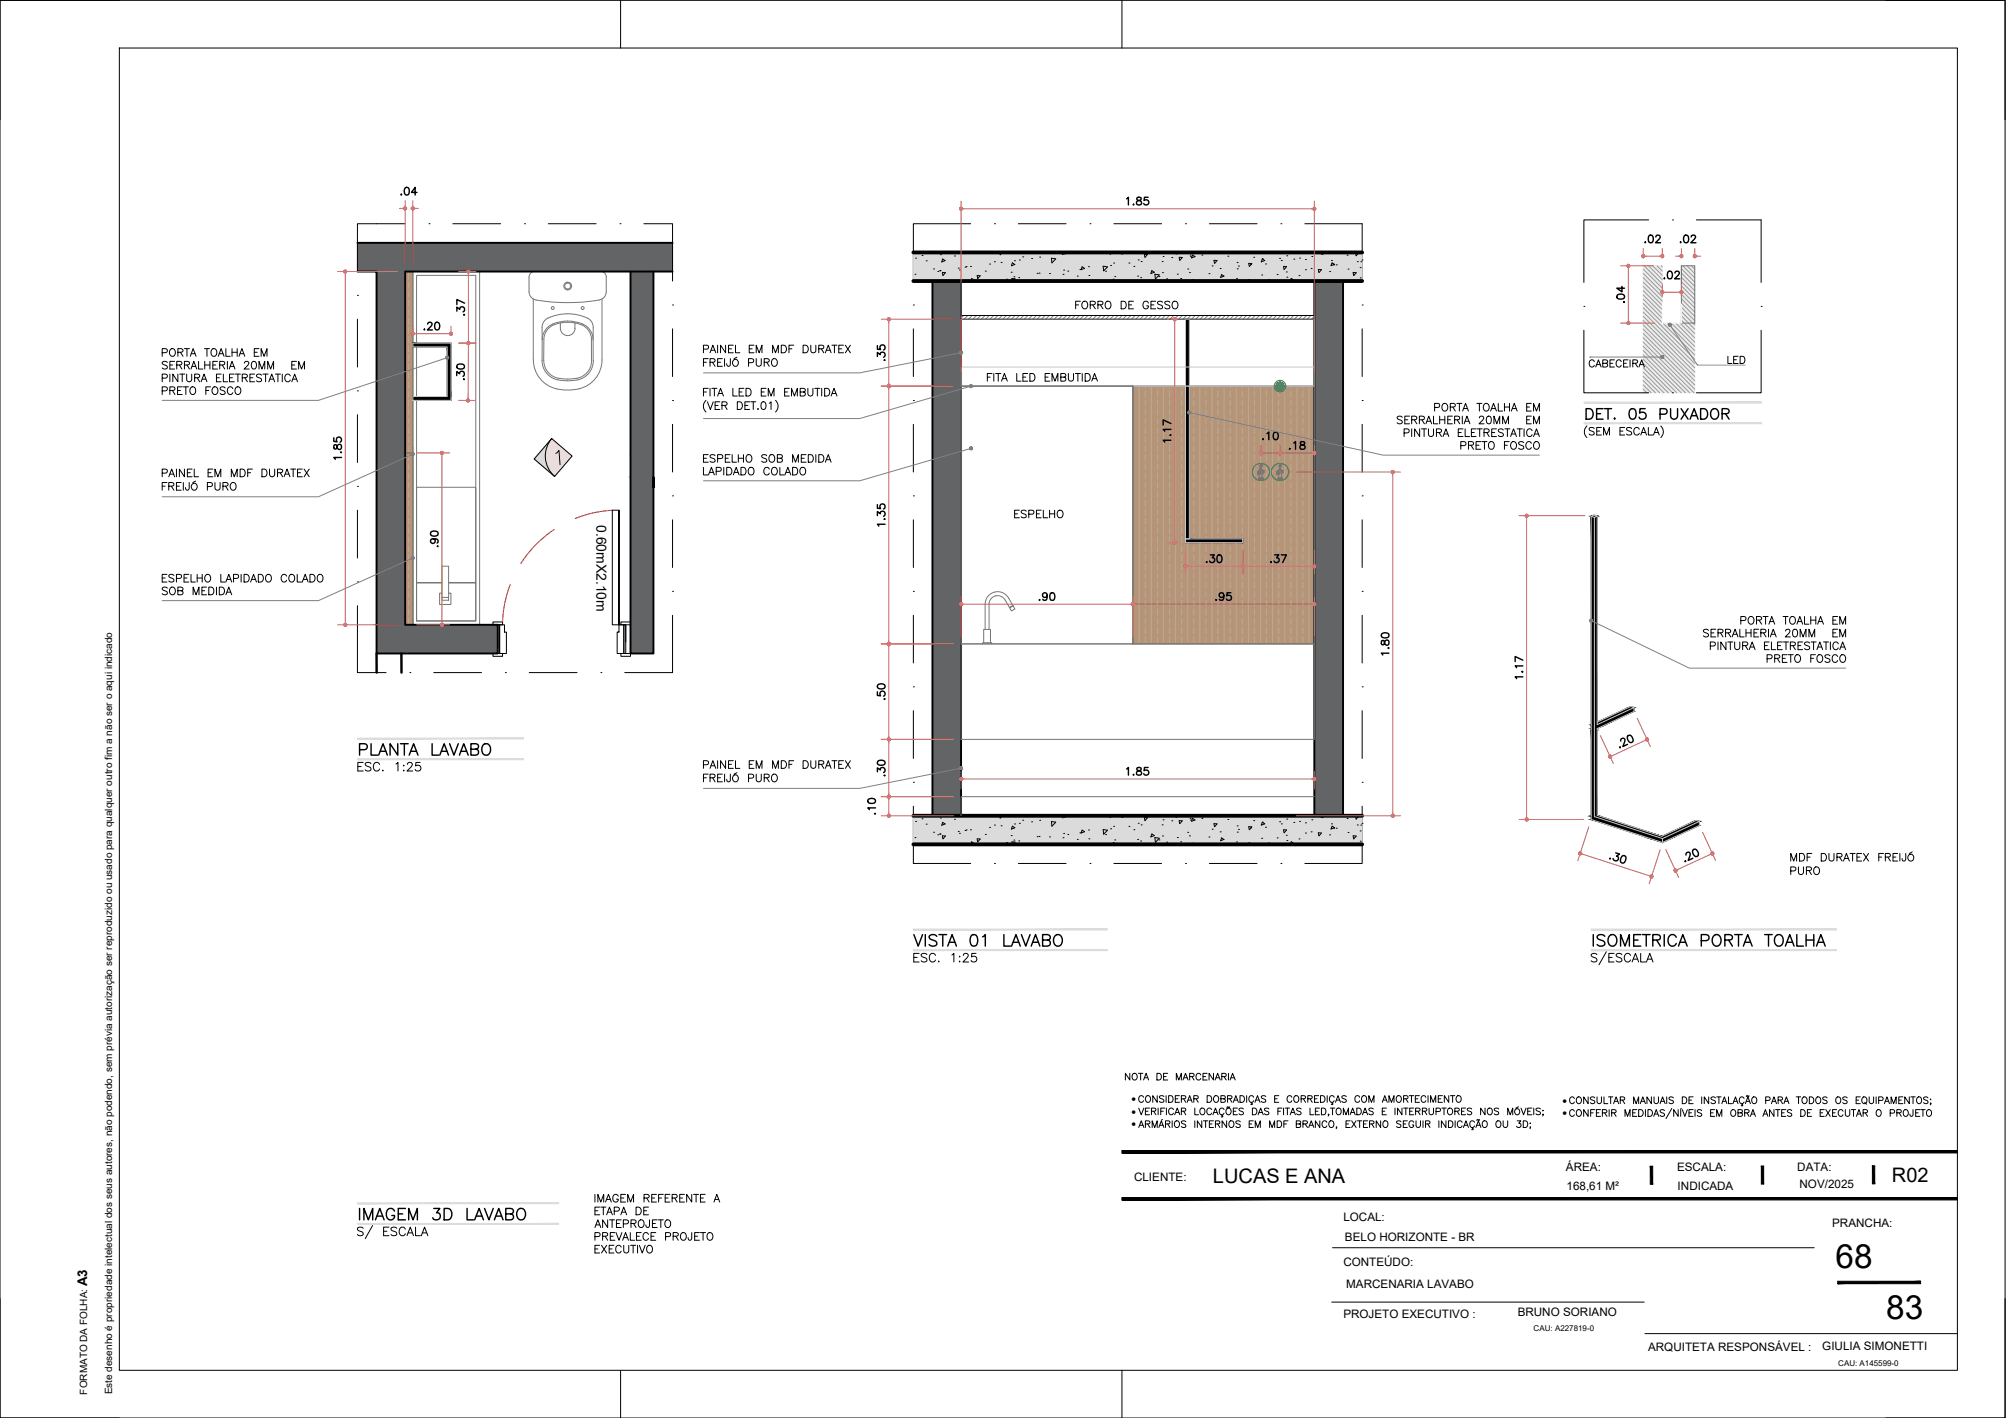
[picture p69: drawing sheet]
<svg xmlns="http://www.w3.org/2000/svg" width="420mm" height="297mm" viewBox="0 0 420 297" stroke-linecap="round" stroke-linejoin="round" font-family="sans-serif">
<defs><g id="words">
<g font-size="7">
<text x="384.5" y="265.6">68</text>
<text x="395.1" y="276.3">83</text>
</g>
<g font-size="5.7">
<text x="74.1" y="159.5">PLANTA LAVABO</text>
<text x="190.1" y="199.3">VISTA 01 LAVABO</text>
<text x="332.3" y="199.3">ISOMETRICA PORTA TOALHA</text>
<text x="74.1" y="256.8">IMAGEM 3D LAVABO</text>
</g>
<text font-size="5.3" x="330.9" y="88.9">DET. 05 PUXADOR</text>
<g font-size="4.9">
<text x="341.1" y="64.6" transform="rotate(-90 341.1 64.6)">.04</text>
<text x="186.3" y="76.9" transform="rotate(-90 186.3 76.9)">.35</text>
<text x="211.3" y="109.7">ESPELHO</text>
<text x="92.8" y="115.7" transform="rotate(-90 92.8 115.7)">.90</text>
<text x="251.5" y="119.2">.30</text>
<text x="264.9" y="119.2">.37</text>
<text x="216.3" y="127">.90</text>
<text x="253.3" y="127">.95</text>
<text x="186.3" y="147.8" transform="rotate(-90 186.3 147.8)">.50</text>
<text x="186.3" y="163.7" transform="rotate(-90 186.3 163.7)">.30</text>
<text x="234.6" y="163.7">1.85</text>
</g>
<g font-size="4.4">
<text x="234.6" y="44.1">1.85</text>
<text x="87.5" y="70.2">.20</text>
<text x="98.1" y="67.4" transform="rotate(-90 98.1 67.4)">.37</text>
<text x="360.5" y="77.3">LED</text>
<text x="268.8" y="95.2">.18</text>
<text x="72.3" y="97.4" transform="rotate(-90 72.3 97.4)">1.85</text>
<text x="291.7" y="138.3" transform="rotate(-90 291.7 138.3)">1.80</text>
</g>
<text font-size="4.4" fill="#808080" x="98.1" y="80.8" transform="rotate(-90 98.1 80.8)">.30</text>
<g font-size="4.2">
<text x="254.1" y="247.9">LUCAS E ANA</text>
<text x="396.3" y="247.7">R02</text>
</g>
<text font-size="2.9" x="124.9" y="110" transform="rotate(90 124.9 110)">0.60mX2.10m</text>
<text font-size="2.8" x="18.3" y="269.4" transform="rotate(-90 18.3 269.4)">A3</text>
<g font-size="2.4">
<text x="328" y="245.3">ÁREA:</text>
<text x="351.3" y="245.3">ESCALA:</text>
<text x="376.4" y="245.3">DATA:</text>
<text x="237.5" y="247.3">CLIENTE:</text>
<text x="328.1" y="249.4">168,61 M²</text>
<text x="351.4" y="249.4">INDICADA</text>
<text x="376.9" y="248.9">NOV/2025</text>
<text x="281.4" y="255.9">LOCAL:</text>
<text x="383.8" y="257.1">PRANCHA:</text>
<text x="281.7" y="260">BELO HORIZONTE - BR</text>
<text x="281.4" y="265.1">CONTEÚDO:</text>
<text x="282" y="269.8">MARCENARIA LAVABO</text>
<text x="317.9" y="275.7">BRUNO SORIANO</text>
<text x="281.4" y="276.1">PROJETO EXECUTIVO :</text>
<text x="345.2" y="283">ARQUITETA RESPONSÁVEL :</text>
<text x="381.7" y="282.9">GIULIA SIMONETTI</text>
</g>
<g font-size="2.1">
<text x="237" y="230.9">·</text>
<text x="237" y="233.5">·</text>
<text x="327.3" y="231.2">·</text>
<text x="327.3" y="233.9">·</text>
<text x="237" y="236.2">·</text>
<text x="18.3" y="292.1" transform="rotate(-90 18.3 292.1)">FORMATO DA FOLHA:</text>
<text x="23.5" y="292.1" transform="rotate(-90 23.5 292.1)">Este desenho é propriedade intelectual dos seus autores, não podendo, sem prévia autorização ser reproduzido ou usado para qualquer outro fim a não ser o aqui indicado</text>
</g>
<g font-size="1.7">
<text x="321.2" y="278.9">CAU: A227819-0</text>
<text x="385" y="286.1">CAU: A145599-0</text>
</g>
</g></defs>
<!-- layer: 03-TRA_cinzaC -->
<g fill="#b59478" stroke="#b59478" stroke-width=".21">
<path d="M237.3 80.9l38 54v-54zM237.3 80.9l38 54h-38z"/>
<path d="M84.9 56.9l1.6 38v-38zM84.9 56.9l1.6 38h-1.6z"/>
<path d="M84.9 94.9l1.6 36v-36zM84.9 94.9l1.6 36h-1.6z"/>
</g>
<g fill="none" stroke="#bbaa96" stroke-width=".21">
<path d="M85.6 57.2v1.2M85.6 59.1v1.2M85.6 61v1.2M85.6 62.9v1.2M85.6 64.8v1.2M85.6 66.7v1.3M85.6 68.6v1.3M85.6 70.5v1.3M85.6 72.4v1.3M85.6 74.3v1.3M85.6 76.2v1.3M85.6 78.1v1.3"/>
<path d="M85.6 80v1.3M85.6 81.9v1.3M85.6 83.8v1.3M85.6 85.7v1.3M85.6 87.6v1.3M85.6 89.5v1.3M85.6 91.4v1.3M85.6 93.4v1.2M85.6 95.3v1.2M85.6 97.2v1.2M85.6 99.1v1.2M237.3 80.9v.4"/>
<path d="M237.3 81.9v1.3M237.3 83.8v1.3M237.3 85.7v1.3M237.3 87.6v1.3M237.3 89.5v1.3M237.3 91.4v1.3M237.3 93.4v1.2M237.3 95.3v1.2M237.3 97.2v1.2M237.3 99.1v1.2M238.6 80.9v54M239.9 80.9v.4"/>
<path d="M239.9 81.9v1.3M239.9 83.8v1.3M239.9 85.7v1.3M239.9 87.6v1.3M239.9 89.5v1.3M239.9 91.4v1.3M239.9 93.4v1.2M239.9 95.3v1.2M239.9 97.2v1.2M239.9 99.1v1.2M241.2 80.9v54M242.4 80.9v.4"/>
<path d="M242.4 81.9v1.3M242.4 83.8v1.3M242.4 85.7v1.3M242.4 87.6v1.3M242.4 89.5v1.3M242.4 91.4v1.3M242.4 93.4v1.2M242.4 95.3v1.2M242.4 97.2v1.2M242.4 99.1v1.2M243.7 80.9v54M245 80.9v.4"/>
<path d="M245 81.9v1.3M245 83.8v1.3M245 85.7v1.3M245 87.6v1.3M245 89.5v1.3M245 91.4v1.3M245 93.4v1.2M245 95.3v1.2M245 97.2v1.2M245 99.1v1.2M246.2 80.9v54M247.5 80.9v.4"/>
<path d="M247.5 81.9v1.3M247.5 83.8v1.3M247.5 85.7v1.3M247.5 87.6v1.3M247.5 89.5v1.3M247.5 91.4v1.3M247.5 93.4v1.2M247.5 95.3v1.2M247.5 97.2v1.2M247.5 99.1v1.2M248.8 80.9v54M250 80.9v.4"/>
<path d="M250 81.9v1.3M250 83.8v1.3M250 85.7v1.3M250 87.6v1.3M250 89.5v1.3M250 91.4v1.3M250 93.4v1.2M250 95.3v1.2M250 97.2v1.2M250 99.1v1.2M251.3 80.9v54M252.6 80.9v.4"/>
<path d="M252.6 81.9v1.3M252.6 83.8v1.3M252.6 85.7v1.3M252.6 87.6v1.3M252.6 89.5v1.3M252.6 91.4v1.3M252.6 93.4v1.2M252.6 95.3v1.2M252.6 97.2v1.2M252.6 99.1v1.2M253.9 80.9v54M255.1 80.9v.4"/>
<path d="M255.1 81.9v1.3M255.1 83.8v1.3M255.1 85.7v1.3M255.1 87.6v1.3M255.1 89.5v1.3M255.1 91.4v1.3M255.1 93.4v1.2M255.1 95.3v1.2M255.1 97.2v1.2M255.1 99.1v1.2M256.4 80.9v54M257.7 80.9v.4"/>
<path d="M257.7 81.9v1.3M257.7 83.8v1.3M257.7 85.7v1.3M257.7 87.6v1.3M257.7 89.5v1.3M257.7 91.4v1.3M257.7 93.4v1.2M257.7 95.3v1.2M257.7 97.2v1.2M257.7 99.1v1.2M258.9 80.9v54M260.2 80.9v.4"/>
<path d="M260.2 81.9v1.3M260.2 83.8v1.3M260.2 85.7v1.3M260.2 87.6v1.3M260.2 89.5v1.3M260.2 91.4v1.3M260.2 93.4v1.2M260.2 95.3v1.2M260.2 97.2v1.2M260.2 99.1v1.2M261.5 80.9v54M262.7 80.9v.4"/>
<path d="M262.7 81.9v1.3M262.7 83.8v1.3M262.7 85.7v1.3M262.7 87.6v1.3M262.7 89.5v1.3M262.7 91.4v1.3M262.7 93.4v1.2M262.7 95.3v1.2M262.7 97.2v1.2M262.7 99.1v1.2M264 80.9v54M265.3 80.9v.4"/>
<path d="M265.3 81.9v1.3M265.3 83.8v1.3M265.3 85.7v1.3M265.3 87.6v1.3M265.3 89.5v1.3M265.3 91.4v1.3M265.3 93.4v1.2M265.3 95.3v1.2M265.3 97.2v1.2M265.3 99.1v1.2M266.6 80.9v54M267.8 80.9v.4"/>
<path d="M267.8 81.9v1.3M267.8 83.8v1.3M267.8 85.7v1.3M267.8 87.6v1.3M267.8 89.5v1.3M267.8 97.2v1.2M267.8 99.1v1.2M269.1 80.9v54M270.4 80.9v.4M270.4 81.9v1.3M270.4 83.8v1.3M270.4 85.7v1.3"/>
<path d="M270.4 87.6v1.3M270.4 89.5v1.3M270.4 97.2v1.2M270.4 99.1v1.2M271.6 80.9v54M272.9 80.9v.4M272.9 81.9v1.3M272.9 83.8v1.3M272.9 85.7v1.3M272.9 87.6v1.3M272.9 89.5v1.3M272.9 97.2v1.2"/>
<path d="M272.9 99.1v1.2M274.2 80.9v54M85.6 101v1.2M85.6 102.9v1.2M85.6 104.8v1.3M85.6 106.7v1.3M85.6 108.6v1.3M85.6 110.5v1.3M85.6 112.4v1.3M85.6 114.3v1.3M85.6 116.2v1.3M85.6 118.1v1.3"/>
<path d="M237.3 101v1.2M237.3 102.9v1.2M237.3 104.8v1.3M237.3 106.7v1.3M237.3 108.6v1.3M237.3 110.5v1.3M237.3 112.4v1.3M237.3 114.3v1.3M237.3 116.2v1.3M237.3 118.1v1.3M239.9 101v1.2M239.9 102.9v1.2"/>
<path d="M239.9 104.8v1.3M239.9 106.7v1.3M239.9 108.6v1.3M239.9 110.5v1.3M239.9 112.4v1.3M239.9 114.3v1.3M239.9 116.2v1.3M239.9 118.1v1.3M242.4 101v1.2M242.4 102.9v1.2M242.4 104.8v1.3M242.4 106.7v1.3"/>
<path d="M242.4 108.6v1.3M242.4 110.5v1.3M242.4 112.4v1.3M242.4 114.3v1.3M242.4 116.2v1.3M242.4 118.1v1.3M245 101v1.2M245 102.9v1.2M245 104.8v1.3M245 106.7v1.3M245 108.6v1.3M245 110.5v1.3"/>
<path d="M245 112.4v1.3M245 114.3v1.3M245 116.2v1.3M245 118.1v1.3M247.5 101v1.2M247.5 102.9v1.2M247.5 104.8v1.3M247.5 106.7v1.3M247.5 108.6v1.3M247.5 110.5v1.3M247.5 112.4v1.3M247.5 114.3v1.3"/>
<path d="M247.5 116.2v1.3M247.5 118.1v1.3M250 101v1.2M250 102.9v1.2M250 104.8v1.3M250 106.7v1.3M250 108.6v1.3M250 110.5v1.3M250 112.4v1.3M252.6 101v1.2M252.6 102.9v1.2M252.6 104.8v1.3"/>
<path d="M252.6 106.7v1.3M252.6 108.6v1.3M252.6 110.5v1.3M252.6 112.4v1.3M255.1 101v1.2M255.1 102.9v1.2M255.1 104.8v1.3M255.1 106.7v1.3M255.1 108.6v1.3M255.1 110.5v1.3M255.1 112.4v1.3M257.7 101v1.2"/>
<path d="M257.7 102.9v1.2M257.7 104.8v1.3M257.7 106.7v1.3M257.7 108.6v1.3M257.7 110.5v1.3M257.7 112.4v1.3M260.2 101v1.2M260.2 102.9v1.2M260.2 104.8v1.3M260.2 106.7v1.3M260.2 108.6v1.3M260.2 110.5v1.3"/>
<path d="M260.2 112.4v1.3M260.2 114.3v1.3M260.2 116.2v1.3M260.2 118.1v1.3M262.7 101v1.2M262.7 102.9v1.2M262.7 104.8v1.3M262.7 106.7v1.3M262.7 108.6v1.3M262.7 110.5v1.3M262.7 112.4v1.3M262.7 114.3v1.3"/>
<path d="M262.7 116.2v1.3M262.7 118.1v1.3M265.3 101v1.2M265.3 102.9v1.2M265.3 104.8v1.3M265.3 106.7v1.3M265.3 108.6v1.3M265.3 110.5v1.3M265.3 112.4v1.3M267.8 101v1.2M267.8 102.9v1.2M267.8 104.8v1.3"/>
<path d="M267.8 106.7v1.3M267.8 108.6v1.3M267.8 110.5v1.3M267.8 112.4v1.3M270.4 101v1.2M270.4 102.9v1.2M270.4 104.8v1.3M270.4 106.7v1.3M270.4 108.6v1.3M270.4 110.5v1.3M270.4 112.4v1.3M272.9 101v1.2"/>
<path d="M272.9 102.9v1.2M272.9 104.8v1.3M272.9 106.7v1.3M272.9 108.6v1.3M272.9 110.5v1.3M272.9 112.4v1.3M272.9 114.3v1.3M272.9 116.2v1.3M272.9 118.1v1.3M85.6 120v1.3M85.6 121.9v1.3M85.6 123.8v1.3"/>
<path d="M85.6 125.7v1.3M85.6 127.6v1.3M85.6 129.5v1.3M237.3 120v1.3M237.3 121.9v1.3M237.3 123.8v1.3M237.3 125.7v1.3M237.3 127.6v1.3M237.3 129.5v1.3M237.3 131.5v1.2M237.3 133.4v1.2M239.9 120v1.3"/>
<path d="M239.9 121.9v1.3M239.9 123.8v1.3M239.9 125.7v1.3M239.9 127.6v1.3M239.9 129.5v1.3M239.9 131.5v1.2M239.9 133.4v1.2M242.4 120v1.3M242.4 121.9v1.3M242.4 123.8v1.3M242.4 125.7v1.3M242.4 127.6v1.3"/>
<path d="M242.4 129.5v1.3M242.4 131.5v1.2M242.4 133.4v1.2M245 120v1.3M245 121.9v1.3M245 123.8v1.3M245 125.7v1.3M245 127.6v1.3M245 129.5v1.3M245 131.5v1.2M245 133.4v1.2M247.5 120v1.3"/>
<path d="M247.5 121.9v1.3M247.5 123.8v1.3M247.5 125.7v1.3M247.5 127.6v1.3M247.5 129.5v1.3M247.5 131.5v1.2M247.5 133.4v1.2M250 120v1.3M250 121.9v1.3M250 123.8v1.3M250 125.7v1.3M250 127.6v1.3"/>
<path d="M250 129.5v1.3M250 131.5v1.2M250 133.4v1.2M252.6 120v1.3M252.6 127.6v1.3M252.6 129.5v1.3M252.6 131.5v1.2M252.6 133.4v1.2M255.1 120v1.3M255.1 127.6v1.3M255.1 129.5v1.3M255.1 131.5v1.2"/>
<path d="M255.1 133.4v1.2M257.7 120v1.3M257.7 127.6v1.3M257.7 129.5v1.3M257.7 131.5v1.2M257.7 133.4v1.2M260.2 120v1.3M260.2 127.6v1.3M260.2 129.5v1.3M260.2 131.5v1.2M260.2 133.4v1.2M262.7 120v1.3"/>
<path d="M262.7 121.9v1.3M262.7 123.8v1.3M262.7 125.7v1.3M262.7 127.6v1.3M262.7 129.5v1.3M262.7 131.5v1.2M262.7 133.4v1.2M265.3 120v1.3M265.3 121.9v1.3M265.3 123.8v1.3M265.3 125.7v1.3M265.3 127.6v1.3"/>
<path d="M265.3 129.5v1.3M265.3 131.5v1.2M265.3 133.4v1.2M267.8 120v1.3M267.8 121.9v1.3M267.8 123.8v1.3M267.8 125.7v1.3M267.8 127.6v1.3M267.8 129.5v1.3M267.8 131.5v1.2M267.8 133.4v1.2M270.4 120v1.3"/>
<path d="M270.4 121.9v1.3M270.4 123.8v1.3M270.4 125.7v1.3M270.4 127.6v1.3M270.4 129.5v1.3M270.4 131.5v1.2M270.4 133.4v1.2M272.9 120v1.3M272.9 121.9v1.3M272.9 123.8v1.3M272.9 125.7v1.3M272.9 127.6v1.3"/>
<path d="M272.9 129.5v1.3M272.9 131.5v1.2M272.9 133.4v1.2"/>
</g>
<g fill="#000" stroke="#000" stroke-width=".21">
<path d="M333.4 108.1l.4-.2 .7 .2zM334.4 108.2l.1-.1zM334.5 151.2h1.2l-1.2 .6zM341.1 148.2l.5-.2 .6 .2zM340.5 149l1.7-.8v.8zM347.5 175.4h1.2l-.5 .3zM354.8 172.1l.4-.2 .7 .2zM354.1 172.9l1.8-.8v.8z"/>
<path d="M86.5 71.9l8 .8v-.8zM86.5 71.9l8 .8h-8z"/>
<path d="M93.7 72.7l.8 10.4v-10.4zM93.7 72.7l.8 10.4h-.8z"/>
<path d="M248.3 66.9l.8 46v-46zM248.3 66.9l.8 46h-.8z"/>
<path d="M86.5 83.1l8 .8v-.8zM86.5 83.1l8 .8h-8z"/>
<path d="M248.3 112.9l12 .8v-.8zM248.3 112.9l12 .8h-12z"/>
<path d="M333.3 108.4l.6 43.4v-43.4zM333.3 108.4l.6 43.4h-.6z"/>
<path d="M333.4 108.1h1.1zM333.3 108.2h1.1zM333.3 108.2l.6 .2 .5-.2zM333.3 108.2l.6 .2h-.6z"/>
<path d="M334.4 108.2l.1 .2zM333.9 108.4l.5-.2 .1 .2z"/>
<path d="M333.9 108.4l.6 42.8v-42.8zM333.9 108.4l.6 42.8h-.6z"/>
<path d="M333.3 151.8l.6 .3v-.3zM333.3 151.8l.6 .3h-.6z"/>
<path d="M333.3 152.1l.6 .6v-.6zM333.3 152.1l.6 .6h-.6z"/>
<path d="M333.3 152.7l.6 .2v-.2zM333.3 152.7l.6 .2h-.6z"/>
<path d="M333.3 152.9l.6 17.9v-17.9zM333.3 152.9l.6 17.9h-.6z"/>
<path d="M333.9 151.2l.6 .6v-.6zM333.9 151.2l.6 .6h-.6z"/>
<path d="M333.9 152.6l.6 .3v-.3zM333.9 152.6l.6 .3h-.6z"/>
<path d="M333.9 152.9l.6 17.9v-17.9zM333.9 152.9l.6 17.9h-.6z"/>
<path d="M333.9 152.1l.6 .5 1.2-.5zM333.9 152.1l.6 .5h-.6z"/>
<path d="M333.9 151.8l1.8 .3 .6-.3zM333.9 151.8l1.8 .3h-1.8z"/>
<path d="M335.7 151.2l.6 .6 1.2-.6zM334.5 151.8l1.2-.6 .6 .6z"/>
<path d="M337.5 151.2l4.7-2.2h-1.7zM335.7 151.2l4.8-2.2-3 2.2z"/>
<path d="M335.7 151.2l6.5-3h-1.1zM334.5 151.2l6.6-3-5.4 3z"/>
<path d="M333.3 170.8l.6 .3v-.3zM333.3 170.8l.6 .3h-.6z"/>
<path d="M333.3 171.1l2.5 .6-1.9-.6zM333.3 171.1l2.5 .6h-2.5z"/>
<path d="M333.9 170.8l1.5 .3zM333.9 170.8l1.5 .3h-1.5z"/>
<path d="M333.9 171.1l14.2 4.1-12.7-4.1zM333.9 171.1l14.2 4.1h-1.4z"/>
<path d="M333.3 171.7l14.2 3.7-11.7-3.7zM333.3 171.7l14.2 3.7h-2.5z"/>
<path d="M345 175.4l3.2 .3-.7-.3zM345 175.4l3.2 .3h-2.5z"/>
<path d="M347.5 176.3h.7v.2zM348.2 176.3v.2l.5-.2z"/>
<path d="M345.7 175.7l2.5 .6v-.6zM345.7 175.7l2.5 .6h-.7z"/>
<path d="M346.7 175.2l2 .2 .6-.2zM346.7 175.2l2 .2h-1.2z"/>
<path d="M348.2 175.7l.5 .6 1.3-.6zM348.2 175.7l.5 .6h-.5z"/>
<path d="M348.7 175.4l1.3 .3 .5-.3zM348.2 175.7l.5-.3 1.3 .3z"/>
<path d="M349.3 175.2l6.6-3.1h-1.1zM348.1 175.2l6.7-3.1-5.5 3.1z"/>
<path d="M350.5 175.4l5.4-2.5h-1.8zM348.7 175.4l5.4-2.5-3.6 2.5z"/>
</g>
<!-- layer: 04-BLO_mobiliario -->
<g fill="#636466" stroke="#636466" stroke-width=".21">
<path d="M132.1 56.9l4.8 38.3v-38.3zM132.1 56.9l4.8 38.3h-4.8z"/>
<path d="M132.1 95.2l4.8 4.8v-4.8zM132.1 95.2l4.8 4.8h-4.8z"/>
<path d="M132.1 100l4.8 2.1v-2.1zM132.1 100l4.8 2.1h-4.8z"/>
<path d="M132.1 102.1l4.8 34.8v-34.8zM132.1 102.1l4.8 34.8h-4.8z"/>
<path d="M74.9 50.9l66 6v-6zM74.9 50.9l66 6h-66z"/>
<path d="M78.9 56.9l6 74v-74zM78.9 56.9l6 74h-6z"/>
<path d="M78.9 130.9l25.3 6v-6zM78.9 130.9l25.3 6h-25.3z"/>
<path d="M275.3 58.9l6 112v-112zM275.3 58.9l6 112h-6z"/>
<path d="M195.3 58.9l6 112v-112zM195.3 58.9l6 112h-6z"/>
</g>
<g fill="none" stroke="#767676" stroke-width=".21">
<path d="M110.8 58v3.1M112 56.9h13.8a1.2 1.2 0 0 1 1.2 1.1M112 56.9a1.2 1.2 0 0 0-1.2 1.1M127 58v3.1M110.8 61.1l.2 .7 .7 .8M111.7 62.6v12.8M111.7 75.4a6.2 6.2 0 0 0 4.9 6.1M113.6 71.2a3.9 3.9 0 0 1 3.7-3.8 7.5 7.5 0 0 1 5.7 1.1 3.5 3.5 0 0 1 1.2 2.7M114.8 66.6a2.13 2.13 0 0 0-1.3 2v6.9a4.4 4.4 0 0 0 5 4.3 7 7 0 0 0 4.4-1.1 4 4 0 0 0 1.3-3.2v-6.9a2.13 2.13 0 0 0-1.2-2M114.8 66.6a9.8 9.8 0 0 1 8.2 0M115.1 68.6a7.2 7.2 0 0 1 7.6 0 3.3 3.3 0 0 1 1.2 2.5v4.4a4 4 0 0 1-4.6 3.9 6.7 6.7 0 0 1-4.1-1 3.7 3.7 0 0 1-1.3-2.9v-4.4a3.3 3.3 0 0 1 1.2-2.5zM117.4 67.7a2.07 2.07 0 0 0 1 2.5 1.54 1.54 0 0 0 2-1.4"/>
<path d="M120.4 67.7v1.1M126.1 62.6v12.8a6.2 6.2 0 0 1-4.9 6.1M127 61.1a1.75 1.75 0 0 1-1.5 1.7 35.5 35.5 0 0 1-13.8-.2M116.6 81.5l2.6 .2 2-.2"/>
<circle cx="118.9" cy="59.9" r=".62"/>
<circle cx="118.9" cy="59.9" r=".82"/>
<circle cx="115.8" cy="64.5" r=".31"/>
<circle cx="122" cy="64.5" r=".31"/>
</g>
<!-- layer: 04-BLO_mobiliario -->
<g fill="none" stroke="#767676" stroke-width=".21">
<path d="M84.9 56.9h1.6v74h-1.6zM86.5 56.9h14v74h-14zM87.2 57.7h12.5v72.4h-12.5zM352.2 55.7h2.8v12h-2.8zM352.2 55.7v4M201.3 66.9h74v68h-38v-54h-36zM248.3 66.9v46.8M84.9 94.9h1.6v36h-1.6zM201.3 80.9h36v54h-36zM237.3 80.9v54M263.5 98.8h.1M263.5 99h.1"/>
<path d="M263.5 99.3h.1M263.5 98.9h.1zM263.5 98.9h.1M263.5 99.1h.1M263.5 99.2h.1M263.5 99.3h.2M263.5 98.8v.5M263.5 98.9h.2M263.5 99.2h.2M263.6 98.8h.1M263.6 99h.1M263.6 99.3h.1"/>
<path d="M263.6 99.1h.1M263.6 99.2h.1M263.6 98.9h.1M263.6 99v.1M263.6 98.8v.1M263.6 99.3h-.1M263.7 99.2h.1M263.7 98.9h.1M263.7 99.3h.1M263.7 98.7h.1M263.7 99.2v.1M263.7 98.7v.5"/>
<path d="M263.7 98.6v.1M263.7 98.6h.1M263.7 98.9v.1M263.7 99.2v1M263.8 98.5h-.1M263.8 98.4h.1M263.9 97.4v.9M263.9 98.3h.1M263.9 97.4h.1M264 98.3h.1M264 97.4h.1M264.1 97.4h.1"/>
<path d="M264.1 97.4h-.1M264.1 98.3l-.3 .2-.1 .7M264.1 97.5h.1M264.1 97.5v.8M264.1 98.3h.1M264.1 97.7h.1M264.2 98.3l.2 .2M264.2 97.7h.1M264.2 97.3l-.1 .1M264.2 97.3h.1M264.2 97.4v.1M264.2 98.3h.1"/>
<path d="M264.2 97.5h.1M264.2 98.4h.1M264.2 97.6v.1M264.3 97.3h.1M264.3 98.4h.1M264.3 98.4l.1 .3M264.3 97.3l.1 .1M264.3 97.4l-.1 .2M264.4 98.5h.1M264.4 98.7l.1 .1-.1 .1M264.4 99h.1M264.4 98.7v1.5"/>
<path d="M264.4 97.4h-.1M264.4 98.9h.1M264.4 98.6h.2v.4M264.5 98.9h.1M264.5 98.8h.1M264.6 98.6h.1M264.6 99h.1M264.6 98.6v.1M264.6 99h-.2M264.6 98.7h.1M264.6 98.7v.3M267.5 98.8h.1"/>
<path d="M267.5 99h.1M267.5 99.3h.1M267.5 98.9h.1M267.5 99.1h.1M267.5 99.2h.1M267.5 99.3h.2M267.5 98.9h.2M267.5 99.2h.2M267.5 98.8v.5M267.6 98.8h.1M267.6 99h.1M267.6 99.3h.1"/>
<path d="M267.6 99.1h.1M267.6 98.8v.2M267.6 99.2h.1M267.6 98.9h.1M267.6 99.2v.1M267.6 99v.1M267.6 98.8v.1M267.6 99.1v.1M267.7 99.2h.1M267.7 98.9h.1M267.7 98.7h.1M267.7 99.2v.1"/>
<path d="M267.7 98.8h.1M267.7 99.3h.1M267.7 98.7v.5M267.7 98.6v.1M267.7 98.6h.1M267.7 98.9v.1M267.7 99.2v1M267.8 98.5l-.1 .7M267.8 98.4h.1M267.8 98.4v.1M267.9 98.3h.1M268 97.4l-.1 .9"/>
<path d="M268 98.3h.1M268 97.4h.1M268.1 97.4h.1M268.1 97.4h-.1M268.1 97.5h.1M268.1 97.5v.8M268.1 97.7h.1M268.1 98.3h.1M268.1 97.4l.1 .1M268.2 98.3l-.4 .1M268.2 98.3l.2 .2M268.2 97.7h.1"/>
<path d="M268.2 97.3h.1M268.2 98.3h.1M268.2 97.3l-.1 .1M268.2 97.5h.1M268.2 98.4h.1M268.3 98.4v.1M268.3 98.4h.1M268.3 97.3h.1M268.3 97.3l-.1 .4M268.4 98.5h.1M268.4 98.7l.1 .1-.1 .1M268.4 99h.1"/>
<path d="M268.4 98.7v1.5M268.4 98.5v.2M268.4 98.6h.2M268.4 98.9h.1M268.5 98.9h.1M268.5 98.8h.1M268.6 98.6h.1M268.6 98.6v.4M268.6 99h.1M268.6 98.6v.1M268.6 99h-.2M268.6 98.7h.1"/>
<path d="M268.6 98.7v.3M275.3 80.9h-74v54M87.2 102.1h12.5v20h-5.7h5.7v8h-12.5v-8h5.4h-5.4zM92.6 118.6h1.4v7.1h-1.4zM260.3 112.9v.8M263.7 100.4h.1M263.7 100.3h.1M263.7 100.5h.1M263.7 100.2h.1M263.7 100.2v.2M263.8 100.2h.1M263.8 100.5h.1"/>
<path d="M263.8 100.3h.1M263.8 100.2v.3M263.8 100.5l.1 .1M263.8 100.1h.1M263.8 100.5l.5 .1M263.9 100.4h.1M263.9 100.3h.1M263.9 100.3v.1M263.9 100.1h.3M263.9 100.6h.1M263.9 100.1l-.1 .1M263.9 100.5h.1"/>
<path d="M263.9 100.4v.1M263.9 100.5h.2M264 100.5h.1M264 100.1h-.1M264.1 100.2l.1 .1M264.1 100.5h.1M264.1 100.4h.1M264.1 100.2l-.2 .1M264.2 100.4h.1M264.2 100.3h.1M264.2 100.1h.1M264.2 100.4l-.1 .1"/>
<path d="M264.2 100.5h.1M264.2 100.3v.1M264.3 100.1h.1M264.3 100.2h.1M264.3 100.1l.1 .3M264.4 100.4h.1M264.4 100.5h.1M264.4 100.2h.1M264.4 100.5h-.1M264.4 100.2v.2M264.4 100.4l-.2 .2M267.7 100.4h.1"/>
<path d="M267.7 100.3h.1M267.7 100.5h.1M267.7 100.2h.1M267.7 100.2v.2M267.7 100.2v.3M267.8 100.5h.1M267.8 100.3h.1M267.8 100.2h.1M267.8 100.4v.1M267.8 100.5l.1 .1M267.8 100.1h.1M267.8 100.5l.5 .1"/>
<path d="M267.9 100.4h.1M267.9 100.3h.1M267.9 100.3v.1M267.9 100.5h.1M267.9 100.5h.2M267.9 100.4v.1M267.9 100.1h.1M268 100.1h.1M268 100.5h.1M268.1 100.2l.1 .1M268.1 100.4h.1M268.1 100.5h.1"/>
<path d="M268.1 100.2l-.2 .1M268.1 100.4v.1M268.2 100.4h.1M268.2 100.3h.1M268.2 100.1h.1M268.2 100.5h.1M268.2 100.4h-.1M268.2 100.1l-.4 .1M268.2 100.3v.1M268.3 100.1h.1M268.3 100.1l.1 .1M268.3 100.2h.1"/>
<path d="M268.3 100.5h.1M268.3 100.5l-.1 .1M268.4 100.4h.1M268.4 100.5h.1M268.4 100.2h.1M268.4 100.5h-.1M268.4 100.2v.2M268.4 100.3h.1M268.4 100.2v.3M92.6 124.3h-.5v2.3h2.3v-2.3h-.4M92.6 125.1h1.4M201.3 134.9h74v20h-74z"/>
<path d="M205.8 134.9v-.3h1.9v.3M206 134.6v-2.7h1.5v2.7M206.3 131.9v-5.3a2.63 2.63 0 0 1 2-2.6 2.63 2.63 0 0 1 3 1.3l.9 1.6-.8 .4-.9-1.6a1.8 1.8 0 0 0-2-.9 1.8 1.8 0 0 0-1.3 1.8v5.3M207.4 133.1v.1M211.5 127.3l.7-.4 .4 .7-.7 .4zM211.5 127.3h.1M212.1 126.9h.1M275.3 166.9h-74v4"/>
</g>
<!-- layer: 02-PRJ_parede -->
<path d="M74.9 56.9h4v80h25.3v-6h-19.3v-74h56M74.9 50.9h66M132.1 56.9v80h4.8v-80M195.3 58.9v112M201.3 58.9v112M275.3 58.9v112M281.3 58.9v112" fill="none" stroke="#000" stroke-width=".4"/>
<!-- layer: 02-PRJ_esquadrias -->
<path d="M103.3 130.3h2v.6h-2zM103.3 136.9h2v.6h-2zM104.2 130.9h.4v6h-.3zM104.2 130.9l.1 4.8M104.6 130.9h1.1v1.5h.4v4.5h-1.5zM129.6 130.9h1.1v6h-1.4v-4.5h.3zM130 130.3h2.1v.6h-2.1zM130 136.9h2.1v.6h-2.1zM130.7 130.9h.4v6h-.4zM131.1 130.9v3.6" fill="none" stroke="#000" stroke-width=".21"/>
<!-- layer: 01-EXI_construir -->
<path d="M116.1 110.9a23.4 23.4 0 0 0-7 7.1M128.2 106.9l-1.3 .1a22.6 22.6 0 0 0-6.4 1.6M106.8 122.5l-.7 2.3a23.8 23.8 0 0 0-.8 5.5" fill="none" stroke="#f00" stroke-width=".21"/>
<path d="M129.6 106.9v24h-1.4v-24h1.4v24" fill="none" stroke="#000" stroke-width=".21"/>
<!-- layer: 02-PRJ_tracejado -->
<path d="M78.9 136.9v4M84.1 136.9v4" fill="none" stroke="#000" stroke-width=".51"/>
<g fill="none" stroke="#000" stroke-width=".21">
<path d="M84.9 46.9h-10v10M89.9 46.9h.1M94.8 46.9h10.1M109.9 46.9h.1M114.9 46.9h10M129.9 46.9h.1M134.9 46.9h6v12M203.3 46.9h-12v12M208.3 46.9h.1M213.3 46.9h10M228.3 46.9h.1M233.3 46.9h10"/>
<path d="M248.3 46.9h.1M253.3 46.9h10M268.3 46.9h.1M273.3 46.9h12v12M345.3 46.1h-13.6v13.1M350.3 46.1h.1M355.3 46.1h13.6v13.1M74.9 61.9h.1M74.9 66.9v10M140.9 63.9h.1M140.9 68.9v10M191.3 63.9h.1"/>
<path d="M191.3 68.9v10M285.3 63.9h.1M285.3 68.9v10M331.7 64.2h.1M331.7 69.2v13.1h13.6M368.9 69.2v13.1h-13.6M368.9 64.2h.1M74.9 81.9h.1M74.9 86.9v10M140.9 83.9h.1M140.9 88.9v10M191.3 83.9h.1"/>
<path d="M191.3 88.9v10M285.3 83.9h.1M285.3 88.9v10M350.3 82.3h.1M74.9 101.9h.1M74.9 106.9v10M140.9 103.9h.1M140.9 108.9v10M191.3 103.9h.1M191.3 108.9v10M285.3 103.9h.1M285.3 108.9v10"/>
<path d="M74.9 121.9h.1M74.9 126.9v14h6M140.9 128.9v12h-10M140.9 123.9h.1M191.3 123.9h.1M191.3 128.9v10M285.3 123.9h.1M285.3 128.9v10M85.9 140.9h.1M90.8 140.9h10.1M105.9 140.9h.1M110.8 140.9h10.1"/>
<path d="M125.9 140.9h.1M191.3 143.9h.1M191.3 148.9v10M285.3 143.9h.1M285.3 148.9v10M191.3 168.9v12h12M191.3 163.9h.1M285.3 163.9h.1M285.3 168.9v12h-12M208.3 180.9h.1M213.3 180.9h10M228.3 180.9h.1"/>
<path d="M233.3 180.9h10M248.3 180.9h.1M253.3 180.9h10M268.3 180.9h.1"/>
</g>
<!-- layer: ARQ-TEXTO -->
<g fill="#dcdcdc" stroke="#dcdcdc" stroke-width=".21">
<path d="M74.9 154.6v.2l34.7-.2zM74.9 154.8l34.7-.2v.2z"/>
<path d="M74.9 158.9v.2l34.7-.2zM74.9 159.1l34.7-.2v.2z"/>
<path d="M191.3 194.6v.2l40.6-.2zM191.3 194.8l40.6-.2v.2z"/>
<path d="M191.3 198.9v.2l40.6-.2zM191.3 199.1l40.6-.2v.2z"/>
<path d="M333.3 194.6v.2l51.3-.2zM333.3 194.8l51.3-.2v.2z"/>
<path d="M333.3 198.9v.2l51.3-.2zM333.3 199.1l51.3-.2v.2z"/>
<path d="M331.8 84.2v.2l37.2-.2zM331.8 84.4l37.2-.2v.2z"/>
<path d="M331.8 88.5v.3l37.2-.3zM331.8 88.8l37.2-.3v.3z"/>
<path d="M74.9 252v.2l42.1-.2zM74.9 252.2l42.1-.2v.2z"/>
<path d="M74.9 256.3v.2l42.1-.2zM74.9 256.5l42.1-.2v.2z"/>
</g>
<g fill="none" stroke="#000" stroke-width=".21">
<path d="M225.3 63.9h.6M226.3 63.1h-1v1.6M226.8 63.3l.1-.1a.75 .75 0 0 1 .9 .7 .75 .75 0 0 1-.9 .7l-.3-.5zM228.3 63.9l1-.1 .1-.4-.4-.3h-.7v1.6M228.9 63.9l.5 .8M230 63.9l.9-.1 .1-.3-.1-.2-.9-.2v1.6M230.5 63.9l.5 .8M231.6 63.3l.2-.1a.75 .75 0 0 1 .9 .7 .75 .75 0 0 1-.9 .7l-.3-.5zM234.8 63.1h.6a.85 .85 0 0 1 .5 .8 .85 .85 0 0 1-.5 .8h-.6zM236.4 63.9h.6M237.4 63.1h-1v1.6h1M240.5 63.5a.59 .59 0 0 0-.6-.4 .59 .59 0 0 0-.5 .6v.4a.57 .57 0 0 0 .6 .6 .57 .57 0 0 0 .5-.6h-.3"/>
<path d="M241.1 63.9h.6M242.1 63.1h-1v1.6h1M243.5 63.3l-.4-.2-.7 .2 .2 .4 .8 .4 .1 .4a.69 .69 0 0 1-1.1 0M245 63.3l-.4-.2-.6 .2 .1 .4 .9 .4v.4a.69 .69 0 0 1-1 0M245.6 63.3l.2-.1a.76 .76 0 0 1 .9 .7 .76 .76 0 0 1-.9 .7l-.3-.5zM333.9 75.7a.54 .54 0 0 0-.6-.3 .54 .54 0 0 0-.4 .6v.3a.54 .54 0 0 0 .4 .6 .54 .54 0 0 0 .6-.4M334.2 76.9l.6-1.5 .6 1.5M334.4 76.4h.8M335.7 76.1l.9-.1 .1-.3-.3-.3h-.7v1.5l.9-.2 .1-.3-.3-.3M337.2 76.1h.6M338.1 75.4h-.9v1.5h.9M339.6 75.7a.56 .56 0 0 0-.7-.3 .56 .56 0 0 0-.4 .6v.3a.56 .56 0 0 0 .4 .6 .56 .56 0 0 0 .7-.4"/>
<path d="M340.1 76.1h.5M341 75.4h-.9v1.5h.9M341.4 75.4v1.5M342 76.1l.9-.1 .1-.3-.4-.3h-.6v1.5M342.5 76.1l.5 .8M343.3 76.9l.6-1.5 .5 1.5M343.5 76.4h.7M116.4 95l.7-.6 .2 3M332.4 89.2a1.65 1.65 0 0 0 0 2.5M333.9 89.8a.59 .59 0 0 0-.6-.3 .59 .59 0 0 0-.5 .4l1.1 .8v.2l-.4 .2-.7-.2M335.4 89.5h-1v1.6h1M335.9 91.1v-1.6l.6 1.6 .6-1.6v1.6"/>
<path d="M340.3 89.5h-1v1.6h1M341.8 89.8a.61 .61 0 0 0-.6-.3 .61 .61 0 0 0-.5 .4l.1 .3 .6 .2 .4 .3v.2l-.4 .2-.7-.2M343.3 89.9a.59 .59 0 0 0-.6-.4 .59 .59 0 0 0-.5 .7v.3a.59 .59 0 0 0 .5 .6 .59 .59 0 0 0 .6-.4M343.7 91.1l.6-1.6 .6 1.6M345.2 89.5v1.6h1M346.3 91.1l.6-1.6 .6 1.6M347.9 89.2a1.65 1.65 0 0 1 0 2.5M76.1 159.7h-1.1v1.8h1.1M77.7 160a.68 .68 0 0 0-1.2 .1l.2 .3 .8 .3 .2 .6a.8 .8 0 0 1-1.2 0M88 159.7h-.9l-.1 .8a.64 .64 0 0 1 1 0 .64 .64 0 0 1-.1 .9 .64 .64 0 0 1-.9-.2M79.5 160.1a.67 .67 0 0 0-.8-.4 .67 .67 0 0 0-.5 .7v.4a.67 .67 0 0 0 .5 .7 .67 .67 0 0 0 .8-.4M80.1 161.4h.2z"/>
<path d="M82.9 160l.5-.3v1.8M84.5 161.4h.1zM85.3 160.1l.4-.4 .6 .2a.58 .58 0 0 1-.2 .8l-.9 .8h1.2M376.9 178.8h.5a.85 .85 0 0 1 .6 .8 .85 .85 0 0 1-.6 .8h-.5zM378.5 179.5h.6M379.5 178.8h-1v1.6M381.5 178.8h.5a.85 .85 0 0 1 .6 .8 .85 .85 0 0 1-.6 .8h-.5zM383.1 178.8v1.1a.54 .54 0 0 0 .5 .5 .54 .54 0 0 0 .5-.5v-1.1M384.7 179.5h1l.1-.4-.4-.3h-.7v1.6M385.3 179.5l.5 .9M386.4 179.8h.7M387.5 178.8h1.1"/>
<path d="M388 178.8v1.6M388.9 179.5h.7M389.9 178.8h-1v1.6h1M390.3 178.8l1.1 1.6M391.4 178.8l-1.1 1.6M393.5 179.5h.6M394.5 178.8h-1v1.6M394.9 179.5h.9l.1-.3v-.3l-1-.1v1.6M395.4 179.5l.5 .9M396.5 179.5h.6M397.5 178.8h-1v1.6h1M397.9 178.8v1.6"/>
<path d="M399.2 178.8l-.1 1.4-.3 .2-.3-.1-.1-.5M400.5 178.5l-.6 .3M192.5 199.7h-1.1v1.8h1.1M194.1 200a.69 .69 0 0 0-1.2 .1l.2 .3 .9 .3a.43 .43 0 0 1 0 .7 .86 .86 0 0 1-1.1-.1M204.4 199.7h-.8l-.1 .8a.64 .64 0 0 1 .9 0 .64 .64 0 0 1-.1 .9 .64 .64 0 0 1-.9-.2M334.5 200a.69 .69 0 0 0-1.2 .1l.2 .3 .8 .3a.43 .43 0 0 1 0 .7 .86 .86 0 0 1-1-.1M336.4 199.4l-1.5 2.7M338.1 199.7h-1.1v1.8h1.1M339.7 200a.69 .69 0 0 0-1.2 .1l.2 .3 .8 .3a.43 .43 0 0 1 0 .7 .86 .86 0 0 1-1-.1M343.6 199.7v1.8h1.1M375.1 180.4v-1.6l.6 1.6 .6-1.6v1.6M375.1 182.4h.9l.2-.3-.1-.4-1-.1v1.6"/>
<path d="M376.7 181.6v1.1a.53 .53 0 0 0 .5 .5 .53 .53 0 0 0 .5-.5v-1.1M378.4 182.4l.9-.1 .1-.2-.1-.4-.9-.1v1.6M378.9 182.4l.5 .8M380 181.8l.2-.1a.8 .8 0 0 1 .9 .5 .8 .8 0 0 1-.5 1 .82 .82 0 0 1-.7-.5 .82 .82 0 0 1 .1-.9zM386.1 180.4l.6-1.6 .6 1.6M195.9 200.1a.67 .67 0 0 0-.7-.4 .67 .67 0 0 0-.6 .7 .75 .75 0 0 0 .3 1 .75 .75 0 0 0 1-.1v-.2M196.5 201.4h.2zM199.4 200.1l.4-.4v1.8M200.9 201.4h.2zM201.8 200.1l.3-.4 .6 .2a.55 .55 0 0 1-.2 .7l-.8 .9h1.2M341.5 200.1a.67 .67 0 0 0-.8-.4 .67 .67 0 0 0-.5 .7 .75 .75 0 0 0 .2 1 .75 .75 0 0 0 1-.1l.1-.2M341.8 201.5l.7-1.8 .7 1.8"/>
<path d="M344.8 201.5l.7-1.8 .7 1.8M236.6 224.8v1.4l-.9-1.4v1.4M237.2 225.1a.66 .66 0 0 1 1 .1 .66 .66 0 0 1-.3 1 .67 .67 0 0 1-.8-.3 .67 .67 0 0 1 .1-.8zM238.4 224.8h1M238.5 232.1l.5 1.4 .6-1.4M238.5 236.2l.5-1.4 .6 1.4M238.7 235.7h.7M238.9 224.8v1.4M239.5 226.2l.6-1.4 .5 1.4M239.5 229.9a.52 .52 0 0 0-.6-.4 .52 .52 0 0 0-.4 .5v.4a.52 .52 0 0 0 .4 .5 .52 .52 0 0 0 .6-.3M239.7 225.8h.7M239.9 235.4h.8l.2-.4-.4-.2h-.6v1.4"/>
<path d="M239.9 232.8h.6M240.1 229.7l.1-.1a.66 .66 0 0 1 .8 .6 .66 .66 0 0 1-.8 .7l-.3-.5zM240.4 235.4l.5 .8M240.8 232.1h-.9v1.4h.9M241.2 232.8l.8-.1v-.5l-.8-.1v1.4M241.3 236.2v-1.4l.6 1.4 .5-1.4v1.4M241.6 232.8l.5 .7M242.3 224.8h.5a.75 .75 0 0 1 .5 .7 .75 .75 0 0 1-.5 .7h-.5zM242.4 229.5v1.4l-1-1.4v1.4M242.6 232.1v1.4M242.7 236.2l.5-1.4 .6 1.4M242.9 235.7h.7"/>
<path d="M243.1 232.8h.5M243.5 234.5l-.3 .1M243.7 225.5h.5M243.8 229.7l-.4-.2-.6 .2 .2 .3 .7 .4 .1 .3-.2 .2h-.4l-.4-.2M244 232.1h-.9v1.4M244.1 235.4h.8l.1-.5-.9-.1v1.4M244.2 229.5v1.4M244.3 232.1v1.4M244.6 224.8h-.9v1.4h.9M244.6 235.4l.4 .8M244.8 229.5h.4a.75 .75 0 0 1 .5 .7 .75 .75 0 0 1-.5 .7h-.4zM245.5 234.8v1.4"/>
<path d="M245.8 232.4a.53 .53 0 0 0-.6-.3 .53 .53 0 0 0-.4 .5v.4a.52 .52 0 0 0 .4 .5 .52 .52 0 0 0 .6-.3M246 233.5l.6-1.4 .5 1.4M246.1 235l.2-.1a.65 .65 0 0 1 .8 .6 .65 .65 0 0 1-.8 .6l-.3-.4zM246.2 230.2h.5M246.3 233.1h.6M246.4 226.2v-1.4l.5 1.4 .5-1.4v1.4M247 229.5h-.8v1.4h.8M247.4 230.2l.8-.1 .1-.5-.9-.1v1.4M247.4 232.8l.8-.1 .1-.5-.9-.1v1.4M247.8 226.2l.5-1.4 .5 1.4M247.9 230.2l.5 .7M247.9 232.8l.5 .7"/>
<path d="M248 225.8h.6M248.4 235l-.3-.2-.7 .2 .1 .3 .8 .4 .1 .3-.2 .1-.4 .1-.4-.2M248.6 230.9l.6-1.4 .5 1.4M248.8 230.4h.7M249.2 225.5h.8v-.5l-.8-.2v1.4M249.6 225.5l.5 .7M250 230.2l.8-.1 .1-.5-.9-.1v1.4M250.3 232.1v1.4h.7M250.3 234.8v1.4M250.5 230.2l.5 .7M251.4 232.3l.2-.1a.65 .65 0 0 1 .8 .6 .65 .65 0 0 1-.8 .7l-.3-.5zM251.5 225.2a.57 .57 0 0 0-.8-.3 .57 .57 0 0 0-.2 .8 .51 .51 0 0 0 .4 .5 .51 .51 0 0 0 .6-.3"/>
<path d="M251.7 234.8v1.4l-.9-1.4v1.4M252 225.5h.5M252.1 234.8h.9M252.5 234.8v1.4M252.8 224.8h-.8v1.4h.8M252.8 229.5h.5a.73 .73 0 0 1 .5 .7 .73 .73 0 0 1-.5 .7h-.5zM253.3 235.4h.6M253.8 232.4a.53 .53 0 0 0-.6-.3 .53 .53 0 0 0-.4 .5v.4a.52 .52 0 0 0 .4 .5 .52 .52 0 0 0 .6-.3M254 233.5l.6-1.4 .5 1.4M254.2 224.8v1.4l-1-1.4v1.4M254.2 234.8h-.9v1.4h.9M254.3 233.1h.6"/>
<path d="M254.3 229.7l.1-.1a.66 .66 0 0 1 .9 .6 .66 .66 0 0 1-.9 .7l-.2-.5zM254.5 226.2l.5-1.4 .6 1.4M254.6 235.4h.8v-.5l-.8-.1v1.4M254.7 225.8h.7M255 235.4l.5 .8M255.7 230.2l.8-.1 .1-.5-.9-.1v1.4l.9-.1v-.4l-.3-.2M255.9 225.5h.8l.1-.5-.9-.2v1.4M255.9 233.5l.2 .4h-.3M256.4 232.4a.51 .51 0 0 0-.6-.3 .51 .51 0 0 0-.4 .5v.4a.51 .51 0 0 0 .4 .5 .51 .51 0 0 0 .6-.3M256.4 225.5l.4 .7M256.9 232.3l.1-.1a.66 .66 0 0 1 .9 .6 .66 .66 0 0 1-.9 .7l-.2-.5zM256.9 234.8v1.4l-.9-1.4v1.4"/>
<path d="M257.1 230.2l.8-.1 .1-.5-.9-.1v1.4M257.3 224.8v1.4M257.5 232l-.4-.1-.1 .1M257.5 235l.1-.1a.66 .66 0 0 1 .9 .6 .66 .66 0 0 1-.9 .6l-.2-.4zM257.6 231.8l-.1 .2M257.6 230.2l.4 .7M257.6 226.2l.6-1.4 .5 1.4M257.9 225.8h.6M258.3 230.9l.5-1.4 .6 1.4M258.3 232.8h.5M258.5 230.4h.7M259.2 232.1h-.9v1.4h.9"/>
<path d="M259.7 229.5h.5a.75 .75 0 0 1 .5 .7 .75 .75 0 0 1-.5 .7h-.5zM259.8 235l-.4-.2-.6 .2 .2 .3 .7 .4 .1 .3-.1 .1-.5 .1-.4-.2M260.4 232.3l-.3-.2-.6 .2 .2 .3 .7 .4v.3l-.1 .2h-.5l-.3-.2M261.1 229.5v1.4M261.6 235.4h.6M262.1 230.9l.2 .4h-.3M262.3 232.1h.5a.75 .75 0 0 1 .5 .7 .75 .75 0 0 1-.5 .7h-.5zM262.5 234.8h-.9v1.4h.9M262.6 229.9a.51 .51 0 0 0-.6-.4 .51 .51 0 0 0-.4 .5v.4a.51 .51 0 0 0 .4 .5 .51 .51 0 0 0 .6-.3M262.8 230.9l.6-1.4 .5 1.4M262.9 236.2v-1.4l.5 1.4 .6-1.4v1.4M263 230.4h.7"/>
<path d="M263.5 233.5l.6-1.4 .5 1.4M263.7 233.1h.7M265.1 229.7l-.3-.2-.6 .2 .1 .3 .7 .4 .1 .3-.1 .2h-.5l-.3-.2M265.8 232.3l-.3-.2-.7 .2 .1 .3 .8 .4 .1 .3-.2 .2h-.4l-.4-.2M265.9 236.2v-1.4l.5 1.4 .6-1.4v1.4M267 230.2h.5M267.5 234.8h.5a.75 .75 0 0 1 .5 .7 .75 .75 0 0 1-.5 .7h-.5zM267.7 232.8h.5M267.8 229.5h-.8v1.4h.8M268.5 232.1h-.8v1.4M268.8 232.1v1.4M268.9 235.4h.6"/>
<path d="M269.2 232.1h.9M269.6 232.1v1.4M269.8 234.8h-.9v1.4M270.2 233.5l.6-1.4 .5 1.4M270.4 233.1h.7M270.6 229.9a.51 .51 0 0 0-.6-.4 .51 .51 0 0 0-.4 .5v.4a.51 .51 0 0 0 .4 .5 .51 .51 0 0 0 .6-.3M271.1 229.7l.2-.1a.65 .65 0 0 1 .8 .6 .65 .65 0 0 1-.8 .7l-.3-.5zM271.5 235.4h.8l.1-.5-.9-.1v1.4l.8-.1 .1-.4-.3-.3M272.5 230.2l.8-.1 .2-.3-.4-.3h-.6v1.4M272.5 232.3l-.3-.2-.6 .2 .1 .3 .7 .3 .1 .4-.3 .2-.6-.2M272.9 235.4h.8l.2-.4-.4-.2h-.6v1.4M273 230.2l.5 .7"/>
<path d="M273.4 235.4l.5 .8M273.9 230.2l.8-.1 .1-.2v-.3l-.9-.1v1.4M274.1 236.2l.5-1.4 .6 1.4M274.3 235.7h.7M274.4 232.1v1.4h.8M274.4 230.2l.4 .7M275.3 230.2h.5M275.5 232.8h.5M276.2 229.5h-.9v1.4h.9M276.4 232.1h-.9v1.4h.9M276.4 234.8v1.4l-.9-1.4v1.4M276.6 229.5h.5a.75 .75 0 0 1 .4 .7 .75 .75 0 0 1-.4 .7h-.5z"/>
<path d="M276.8 232.1h.4a.75 .75 0 0 1 .5 .7 .75 .75 0 0 1-.5 .7h-.4zM277.9 235.1a.53 .53 0 0 0-.6-.3 .53 .53 0 0 0-.4 .5v.4a.52 .52 0 0 0 .4 .5 .52 .52 0 0 0 .6-.4M278 229.5v1.4M278.3 233.5h-.1h.1l-.1 .3M278.6 234.9a.66 .66 0 0 1 .8 .6 .66 .66 0 0 1-.8 .6l-.3-.4 .1-.6zM278.6 232.1h1M279 230.9l.2 .4h-.4M279.1 232.1v1.4M279.4 229.9a.51 .51 0 0 0-.5-.4 .51 .51 0 0 0-.5 .5v.4a.51 .51 0 0 0 .5 .5 .51 .51 0 0 0 .5-.3M279.7 230.9l.5-1.4 .6 1.4M279.9 230.4h.7M280 232.3l.1-.1a.65 .65 0 0 1 .8 .6 .65 .65 0 0 1-.8 .7l-.3-.5z"/>
<path d="M280 236.1h-.2h.2l-.2 .3M281.4 233.5v-1.4l.5 1.4 .5-1.4v1.4M281.9 235.4h.5M282 229.7l-.4-.2-.5 .2 .1 .3 .8 .5v.2l-.4 .2-.5-.2M282.8 233.5l.5-1.4 .5 1.4M282.8 234.8h-.9v1.4h.9M283 233.1h.7M283.1 234.8l.9 1.4M284 234.8l-.9 1.4M284.2 232.1h.4a.75 .75 0 0 1 .5 .7 .75 .75 0 0 1-.5 .7h-.4zM284.3 234.8h.9M284.8 229.9a.51 .51 0 0 0-.6-.4 .51 .51 0 0 0-.4 .5v.4a.51 .51 0 0 0 .4 .5 .51 .51 0 0 0 .6-.3"/>
<path d="M284.8 234.8v1.4M285.3 229.7l.2-.1a.65 .65 0 0 1 .8 .6 .65 .65 0 0 1-.8 .7l-.3-.5zM285.4 233.5l.5-1.4 .5 1.4M285.6 233.1h.6M285.6 235.4h.5M286.4 234.8h-.8v1.4h.8M286.7 230.9v-1.4l.6 1.4 .5-1.4v1.4M286.9 235.4h.7l.2-.2-.1-.3-.8-.1v1.4M287.3 235.4l.5 .8M287.6 232.3l-.3-.2-.6 .2 .2 .3 .7 .4v.3l-.1 .2h-.5l-.3-.2M289.2 234.8v1.4l-1-1.4v1.4M289.5 230.9l.5-1.4 .6 1.4"/>
<path d="M289.5 232.8h.5M289.7 230.4h.7M289.8 235l.1-.1a.65 .65 0 0 1 .8 .6 .65 .65 0 0 1-.8 .6l-.3-.4zM290.4 232.1h-.9v1.4h.9M290.9 230.9v-1.4l.5 1.4 .6-1.4v1.4M292.2 232.1v1.4M292.6 229.7l.1-.1a.66 .66 0 0 1 .8 .6 .66 .66 0 0 1-.8 .7l-.3-.5zM293.4 235l-.3-.2-.6 .2 .2 .3 .7 .4v.3l-.1 .1-.5 .1-.3-.2M293.6 232.1v1.4l-.9-1.4v1.4M293.9 235.4h.5M294 230.2l.8-.1 .1-.2v-.3l-.9-.1v1.4M294 232.1h.9"/>
<path d="M294.4 230.2l.5 .7M294.4 232.1v1.4M294.8 234.8h-.9v1.4h.9M295.2 229.5h.9M295.3 232.8h.5M295.6 229.5v1.4M296.1 232.1h-.8v1.4h.8M296.1 235.1a.51 .51 0 0 0-.6-.3 .51 .51 0 0 0-.4 .5v.4a.5 .5 0 0 0 .5 .5 .5 .5 0 0 0 .5-.5h-.3M296.4 230.2h.6M296.5 232.8l.8-.1 .1-.5-.9-.1v1.4M296.6 234.8v1l.4 .4 .3-.1 .2-.3v-1M297 232.8l.4 .7"/>
<path d="M297.3 229.5h-.9v1.4h.9M297.9 232.8l.8-.1 .2-.3-.4-.3h-.6v1.4M298 234.8v1.4M298.4 232.8l.5 .7M298.6 235.4h.8v-.5l-.8-.1v1.4M298.6 229.9a.51 .51 0 0 0-.5-.4 .51 .51 0 0 0-.5 .5v.4a.51 .51 0 0 0 .5 .5 .51 .51 0 0 0 .5-.3M299 235.4l.5 .8M299.1 229.5v1.4M299.3 232.1v1l.2 .4h.2l.5-.2v-1.2M299.6 230.9v-1.4l.6 1.4 .5-1.4v1.4M300.8 232.8h.8v-.6l-.8-.1v1.4M301.2 230.2h.6"/>
<path d="M301.4 234.8v1.4M302 232.1h.9M302.1 229.5h-.9v1.4h.9M302.5 232.1v1.4M302.9 234.8v1.4l-1-1.4v1.4M303.3 232.3l.1-.1a.66 .66 0 0 1 .9 .6 .66 .66 0 0 1-.9 .7l-.2-.5zM303.4 234.8h.4a.75 .75 0 0 1 .5 .7 .75 .75 0 0 1-.5 .7h-.4zM303.4 229.5v1.4l-.9-1.4v1.4M303.8 229.5h.9M304.2 229.5v1.4M304.7 232.8l.8-.1 .1-.5-.9-.1v1.4M304.8 234.8v1.4"/>
<path d="M305.1 229.7l.1-.1a.66 .66 0 0 1 .9 .6 .66 .66 0 0 1-.9 .7l-.2-.5zM305.2 232.8l.4 .7M306.1 232.8h.5M306.2 235.1a.51 .51 0 0 0-.5-.3 .51 .51 0 0 0-.5 .5v.4a.51 .51 0 0 0 .5 .5 .51 .51 0 0 0 .5-.4M306.5 236.2l.5-1.4 .6 1.4M306.7 235.7h.7M307 232.1h-.9v1.4h.9M308.3 232.3l-.4-.2-.6 .2 .1 .3 .7 .3 .2 .2v.2l-.4 .2-.6-.2M308.4 236.2l.2 .4h-.3M308.8 235.1a.51 .51 0 0 0-.5-.3 .51 .51 0 0 0-.5 .5v.4a.51 .51 0 0 0 .5 .5 .51 .51 0 0 0 .5-.4M309.1 236.2l.5-1.4 .6 1.4M309.3 235.7h.7"/>
<path d="M309.4 234.6l-.1 .1M309.9 234.5l-.2 .2-.3-.1M310.6 235l.1-.1a.66 .66 0 0 1 .8 .6 .66 .66 0 0 1-.8 .6l-.2-.4zM311 232.1v1.4l-.9-1.4v1.4M311.6 232.3l.2-.1a.65 .65 0 0 1 .8 .6 .65 .65 0 0 1-.8 .7l-.3-.5zM313.4 235l.2-.1a.65 .65 0 0 1 .8 .6 .65 .65 0 0 1-.8 .6l-.3-.4zM313.9 232.3l-.3-.2-.6 .2v.3l.8 .4 .1 .3-.1 .2h-.5l-.3-.2M314.8 234.8v1l.4 .4 .4-.1 .2-.3v-1M315.8 233.5v-1.4l.5 1.4 .5-1.4v1.4M317.8 234.8h.7l-.4 .5a.46 .46 0 0 1 .4 .8 .46 .46 0 0 1-.9-.2M318.1 231.8l-.6 .3M318.6 232.1l.5 1.4 .5-1.4"/>
<path d="M319 234.8h.5a.75 .75 0 0 1 .5 .7 .75 .75 0 0 1-.5 .7h-.5zM320 232.8h.5M320.4 235.3h.2zM320.6 236.1h-.2h.2l-.2 .3M320.8 232.1h-.8v1.4h.8M321.2 232.1v1.4M322.6 232.3l-.3-.2-.6 .2 .1 .3 .8 .4v.3l-.1 .2h-.4l-.4-.2M323.1 232.6h.1zM323.2 233.5h-.1h.1l-.1 .3M329.8 230.1a.57 .57 0 0 0-.8-.3 .57 .57 0 0 0-.2 .8 .51 .51 0 0 0 .4 .6 .51 .51 0 0 0 .6-.3M329.8 232.8a.57 .57 0 0 0-.8-.3 .57 .57 0 0 0-.2 .8 .51 .51 0 0 0 .4 .6 .51 .51 0 0 0 .6-.4M330.3 230a.66 .66 0 0 1 1 .2 .66 .66 0 0 1-.3 .9 .67 .67 0 0 1-.8-.3 .67 .67 0 0 1 .1-.8z"/>
<path d="M330.3 232.6a.66 .66 0 0 1 1 .2 .66 .66 0 0 1-.3 1 .67 .67 0 0 1-.8-.3 .67 .67 0 0 1 .1-.9zM332.6 229.8v1.4l-.9-1.4v1.4M332.6 232.4v1.5l-.9-1.5v1.5M333.2 233.1h.5M334 230a.46 .46 0 0 0-.5-.2 .46 .46 0 0 0-.3 .4l.7 .4 .1 .4a.59 .59 0 0 1-.9 0M334 232.4h-.8v1.5M334.4 233.1h.5M334.5 229.8v1l.4 .4 .5-.2v-1.2M335.2 232.4h-.8v1.5h.8M335.6 233.1h.8l.2-.4-.4-.3h-.6v1.5M336 229.8v1.4h.8M336.1 233.1l.5 .8"/>
<path d="M336.9 229.8h.9M337 232.4v1.5M337.4 229.8v1.4M337.6 233.1h.8v-.5l-.8-.2v1.5M338 231.2l.5-1.4 .5 1.4M338 233.1l.5 .8M338.2 230.7h.6M339.4 230.4h.8v-.5l-.8-.1v1.4M339.8 230.4l.5 .8M340.4 233.9v-1.5l.5 1.5 .5-1.5v1.5M342 233.1h.5M342.2 231.2v-1.4l.5 1.4 .5-1.4v1.4"/>
<path d="M342.8 232.4h-.8v1.5h.8M343.2 232.4h.5a.76 .76 0 0 1 .5 .7 .76 .76 0 0 1-.5 .8h-.5zM343.6 231.2l.5-1.4 .5 1.4M343.8 230.7h.6M344.6 232.4v1.5M345.2 232.4h.4a.76 .76 0 0 1 .5 .7 .76 .76 0 0 1-.5 .8h-.4zM345.9 229.8v1.4l-.9-1.4v1.4M346.4 233.9l.5-1.5 .5 1.5M346.4 229.8v1l.4 .4 .5-.2 .1-1.2M346.6 233.4h.6M347.7 231.2l.5-1.4 .6 1.4M347.9 230.7h.7"/>
<path d="M348.6 232.6a.51 .51 0 0 0-.5-.2 .51 .51 0 0 0-.4 .4l.1 .2 .7 .2 .1 .4a.59 .59 0 0 1-.9 0M349.1 229.8v1.4M350.2 232.2l-1.2 2.1M350.5 230a.51 .51 0 0 0-.5-.3 .51 .51 0 0 0-.4 .4l.1 .2 .7 .3 .1 .4a.59 .59 0 0 1-.9 0M351.5 232.4v1.5l-.9-1.5v1.5M352 232.4v1.5M352.2 232.2l-.2 .1M352.4 229.8h.4a.76 .76 0 0 1 .5 .7 .76 .76 0 0 1-.5 .7h-.4zM352.4 232.4l.5 1.5 .5-1.5M353.8 230.4h.5M353.8 233.1h.5M354.6 229.8h-.8v1.4h.8"/>
<path d="M354.6 232.4h-.8v1.5h.8M355 232.4v1.5M356.4 232.6a.46 .46 0 0 0-.5-.2 .46 .46 0 0 0-.3 .5l.7 .3 .1 .4a.59 .59 0 0 1-.9 0M356.4 229.8v1.4M357.9 229.8v1.4l-.9-1.4v1.4M358.3 233.1h.5M359.2 232.4h-.9v1.5h.9M359.3 230a.53 .53 0 0 0-.5-.3 .53 .53 0 0 0-.4 .4l.1 .2 .7 .3 .1 .4a.61 .61 0 0 1-.9 0M359.6 233.9v-1.5l.5 1.5 .5-1.5v1.5M359.6 229.8h.9M360 229.8v1.4M360.6 231.2l.6-1.4 .5 1.4"/>
<path d="M360.8 230.7h.7M362 229.8v1.4h.8M362.6 232.6a.64 .64 0 0 1 .9 .1 .64 .64 0 0 1-.1 .9 .64 .64 0 0 1-.9-.1 .64 .64 0 0 1 .1-.9zM363 231.2l.5-1.4 .5 1.4M363.2 230.7h.6M364 233.1h.8l.1-.5-.9-.2v1.5l.9-.2 .1-.3-.4-.3M364.8 231.2l.2 .4h-.3M365.3 230.1a.57 .57 0 0 0-.8-.3 .57 .57 0 0 0-.2 .8 .51 .51 0 0 0 .4 .6 .51 .51 0 0 0 .6-.3M365.4 233.1h.8l.1-.5-.9-.2v1.5M365.6 231.2l.5-1.4 .5 1.4M365.8 230.7h.6M365.8 229.6v.1"/>
<path d="M365.8 229.6h.3M365.9 233.1l.5 .8M366.3 229.5l-.2 .1M366.6 233.9l.6-1.5 .5 1.5M366.8 233.4h.7M367 230a.64 .64 0 0 1 .9 .1 .64 .64 0 0 1-.1 .9 .64 .64 0 0 1-.9-.1 .64 .64 0 0 1 .1-.9zM369.2 233.9l.6-1.5 .5 1.5M369.4 233.4h.7M369.8 230.5l.8-.1 .1-.5-.9-.1v1.4M371 231.2l.6-1.4 .5 1.4M371.2 230.7h.7M371.6 232.4v1.5l-1-1.5v1.5"/>
<path d="M371.9 232.4h.9M372.4 232.4v1.5M372.4 230.4h.8l.1-.5-.9-.1v1.4M372.9 230.4l.5 .8M373.2 233.1h.5M373.6 231.2l.6-1.4 .5 1.4M373.8 230.7h.7M374 232.4h-.8v1.5h.8M375.3 232.6a.52 .52 0 0 0-.5-.2 .52 .52 0 0 0-.4 .4l.1 .2 .7 .2 .1 .4a.59 .59 0 0 1-.9 0M376.2 229.8h1M376.7 229.8v1.4M377.2 232.4h.4a.76 .76 0 0 1 .5 .7 .76 .76 0 0 1-.5 .8h-.4z"/>
<path d="M377.5 230a.66 .66 0 0 1 1 .2 .66 .66 0 0 1-.3 .9 .67 .67 0 0 1-.8-.3 .67 .67 0 0 1 .1-.8zM378.6 233.1h.5M379 229.8h.4a.76 .76 0 0 1 .5 .7 .76 .76 0 0 1-.5 .7h-.4zM379.4 232.4h-.8v1.5h.8M380.4 230a.64 .64 0 0 1 .9 .1 .64 .64 0 0 1-.1 .9 .64 .64 0 0 1-.9-.1 .64 .64 0 0 1 .1-.9zM381.2 233.1h.6M382.1 232.4h-.9v1.5h.9M382.4 232.4l.9 1.5M382.7 230a.46 .46 0 0 0-.5-.2 .46 .46 0 0 0-.4 .4l.8 .4 .1 .4a.59 .59 0 0 1-.9 0M383.3 232.4l-.9 1.5M383.8 233.1h.6M384.6 230a.64 .64 0 0 1 .9 .1 .64 .64 0 0 1-.1 .9 .64 .64 0 0 1-.9-.1 .64 .64 0 0 1 .1-.9z"/>
<path d="M384.7 232.4h-.9v1.5h.9M386 232.8a.57 .57 0 0 0-.8-.3 .57 .57 0 0 0-.2 .8 .51 .51 0 0 0 .4 .6 .51 .51 0 0 0 .6-.4M386.5 232.4v1.1l.4 .4 .3-.1 .2-.3v-1.1M386.9 230a.52 .52 0 0 0-.5-.2 .52 .52 0 0 0-.4 .3l.1 .2 .7 .3 .1 .4a.59 .59 0 0 1-.9 0M387.8 232.4h.9M388.2 232.4v1.5M388.8 230.4h.5M388.8 233.9l.6-1.5 .5 1.5M389 233.4h.7M389.6 229.8h-.8v1.4h.8M390.1 230a.65 .65 0 0 1 1 .2 .65 .65 0 0 1-.3 .9 .66 .66 0 0 1-.8-.3 .66 .66 0 0 1 .1-.8zM390.2 233.1h.8l.1-.5-.9-.2v1.5"/>
<path d="M390.6 230.9l.4 .4M390.7 233.1l.5 .8M391.5 229.8v1l.4 .4 .5-.2v-1.2M393 229.8v1.4M393.1 232.6a.64 .64 0 0 1 .9 .1 .64 .64 0 0 1-.1 .9 .64 .64 0 0 1-.9-.1 .64 .64 0 0 1 .1-.9zM393.5 230.5l.8-.1 .1-.5-.9-.1v1.4M394.7 231.2l.5-1.4 .6 1.4M394.9 230.7h.7M395.9 233.2l.8-.1 .1-.2v-.3l-.9-.2v1.5M396.1 231.2v-1.4l.5 1.4 .6-1.4v1.4M397.3 233.1h.8l.1-.5-.9-.2v1.5M397.7 230.4h.5"/>
<path d="M397.8 233.1l.4 .8M398.6 229.8h-.9v1.4h.9M398.8 232.6a.64 .64 0 0 1 .9 .1 .64 .64 0 0 1-.1 .9 .64 .64 0 0 1-.9-.1 .64 .64 0 0 1 .1-.9zM399.9 229.8v1.4l-1-1.4v1.4M400.2 229.8h1M400.7 232.4l-.1 1.3-.3 .2-.3-.5M400.7 229.8v1.4M401.2 233.1h.6M401.6 230a.64 .64 0 0 1 .9 .1 .64 .64 0 0 1-.1 .9 .64 .64 0 0 1-.9-.1 .64 .64 0 0 1 .1-.9zM402.1 232.4h-.9v1.5h.9M402.3 232.4h.9M402.8 232.4v1.5"/>
<path d="M403.6 232.6a.64 .64 0 0 1 .9 .1 .64 .64 0 0 1-.1 .9 .64 .64 0 0 1-.9-.1 .64 .64 0 0 1 .1-.9zM403.8 230a.52 .52 0 0 0-.5-.2 .52 .52 0 0 0-.4 .3l.1 .2 .7 .3 .1 .4a.59 .59 0 0 1-.9 0M404.3 230.3h.1zM404.4 231.1h-.1h.1l-.1 .3M76.1 257.3a.68 .68 0 0 0-.7-.3 .68 .68 0 0 0-.5 .5l.1 .3 .9 .3 .2 .5a.8 .8 0 0 1-1.2 0M78 256.7l-1.5 2.8M81.5 257.1h-1.2v1.8h1.2M83.1 257.3a.68 .68 0 0 0-.7-.3 .68 .68 0 0 0-.5 .5l.2 .3 .8 .3 .2 .5a.8 .8 0 0 1-1.2 0M84.9 257.5a.66 .66 0 0 0-.8-.4 .66 .66 0 0 0-.5 .7v.4a.67 .67 0 0 0 .5 .7 .67 .67 0 0 0 .8-.5M85.2 258.9l.7-1.8 .7 1.8M87 257.1v1.8h1.1M88.2 258.9l.7-1.8 .7 1.8"/>
<path d="M124.6 257.1l.6-1.6 .6 1.6M124.6 259h.9l.2-.3-.1-.4-1-.1v1.6M124.6 250.2v1.6M124.6 253.6h.6M124.8 256.6h.8M125.2 251.8v-1.6l.6 1.6 .6-1.6v1.6M125.6 252.9h-1v1.6h1M125.8 252.9h1.1M126.2 259l.9-.1 .2-.2-.1-.4-1-.1v1.6M126.4 252.9v1.6M126.7 259l.6 .8M126.8 251.8l.6-1.6 .6 1.6"/>
<path d="M127.1 254.5l.6-1.6 .6 1.6M127.1 251.3h.7M127.3 255.5v1.6l-1.1-1.6v1.6M127.3 253.9h.7M127.7 255.5h1M127.8 259h.6M128.2 255.5v1.6M128.7 253.7l.9-.1 .1-.2-.1-.4-.9-.1v1.6M128.8 258.2h-1v1.6h1M129 258.2l.6 1.6 .7-1.6M129.1 256.3h.6M129.5 250.6a.59 .59 0 0 0-.7-.4 .59 .59 0 0 0-.4 .6v.4a.57 .57 0 0 0 .5 .6 .57 .57 0 0 0 .6-.6h-.4"/>
<path d="M130 254.5l.6-1.6 .7 1.6M130 251h.6M130.1 255.5h-1v1.6h1M130.3 253.9h.7M130.4 259.8l.6-1.6 .6 1.6M130.6 256.4l.9-.1 .1-.2v-.4l-1-.2v1.6M130.6 259.3h.8M131 250.2h-1v1.6h1M131.5 251.8v-1.6l.6 1.6 .6-1.6v1.6M132 258.2v1.6h.9M132.2 256.3l.9-.1 .1-.2v-.3l-1-.2v1.6M132.7 256.3l.5 .8"/>
<path d="M133.2 252.9h.6a.85 .85 0 0 1 .5 .8 .85 .85 0 0 1-.5 .8h-.6zM133.3 259h.6M133.8 255.8l.2-.2a.8 .8 0 0 1 1 .6 .8 .8 0 0 1-.5 .9 .82 .82 0 0 1-.8-.4 .82 .82 0 0 1 .1-.9zM134.3 258.2h-1v1.6h1M134.8 253.6h.6M134.9 251l.9-.1 .2-.4-.4-.3h-.7v1.6M135.4 251l.6 .8M135.8 252.9h-1v1.6h1M135.8 258.6a.59 .59 0 0 0-.6-.4 .59 .59 0 0 0-.5 .6v.4a.59 .59 0 0 0 .5 .6 .59 .59 0 0 0 .6-.4M136 255.5v1.5l-.4 .1-.2-.1-.1-.4M136.4 259h.6M136.5 251h.6"/>
<path d="M136.7 256.3h.6M137.4 258.2h-1v1.6h1M137.5 250.2h-1v1.6h1M137.6 255.5h-.9v1.6h.9M137.9 255.5h1M137.9 251h.7M138.4 255.5v1.6M138.9 250.2h-1v1.6M139.3 251h.6M139.4 255.8l.2-.2a.8 .8 0 0 1 .9 .6 .8 .8 0 0 1-.5 .9 .82 .82 0 0 1-.7-.4 .82 .82 0 0 1 .1-.9zM139.4 259h.7a.42 .42 0 0 0 .4-.4 .42 .42 0 0 0-.4-.4h-.7v1.6M140.3 250.2h-1v1.6h1"/>
<path d="M140.8 251l.9-.1 .1-.4-.3-.3h-.7v1.6M141 259l.9-.1 .2-.4-.4-.3h-.7v1.6M141.3 251l.5 .8M141.5 259l.6 .8M142.4 251h.6M142.7 258.4a.58 .58 0 0 1 .7-.2 .58 .58 0 0 1 .3 .6v.4a.61 .61 0 0 1-.6 .6 .61 .61 0 0 1-.6-.6zM143.4 250.2h-1v1.6h1M144.9 250.2v1.6l-1.1-1.6v1.6M144.9 258.2l-.1 1.4-.4 .2-.2-.2-.1-.3M145.3 250.2h1M145.5 259h.6M145.8 250.2v1.6"/>
<path d="M146.5 258.2h-1v1.6h1M146.7 251h.6M146.7 258.2h1.1M147.3 258.2v1.6M147.7 250.2h-1v1.6h1M148.2 258.4a.6 .6 0 0 1 .7-.2 .6 .6 0 0 1 .4 .6v.4a.61 .61 0 0 1-.6 .6 .61 .61 0 0 1-.6-.6zM149.5 251.8l.6-1.6 .6 1.6M149.8 251.3h.7M124.6 261.6h.6M125.6 260.9h-1v1.6h1M126 260.9l1.1 1.6M127.1 260.9l-1.1 1.6"/>
<path d="M127.6 261.6h.6M128.6 260.9h-1v1.6h1M130.1 261.2a.59 .59 0 0 0-.7-.3 .59 .59 0 0 0-.4 .6v.4a.59 .59 0 0 0 .4 .6 .59 .59 0 0 0 .7-.4M130.6 260.9v1.1a.53 .53 0 0 0 .6 .5 .53 .53 0 0 0 .5-.5v-1.1M132.1 260.9h1.1M132.6 260.9v1.6M133.5 260.9v1.6M133.9 260.9l.6 1.6 .6-1.6M135.7 260.9a.8 .8 0 0 1 1 .6 .8 .8 0 0 1-.5 1 .83 .83 0 0 1-.8-.6 .83 .83 0 0 1 .3-1z"/>
<circle cx="400.2" cy="179.6" r=".71"/>
<circle cx="317.8" cy="232.8" r=".61"/>
</g>
<!-- layer: 03-TRA_paredes -->
<g fill="#dbdbdb" stroke="#dbdbdb" stroke-width=".21">
<path d="M191.3 170.9l94 6v-6zM191.3 170.9l94 6h-94z"/>
<path d="M191.3 52.9l94 6v-6zM191.3 52.9l94 6h-94z"/>
</g>
<g fill="none" stroke="#000" stroke-width=".21">
<path d="M191.6 57.5h.1M191.8 54.1h.1M193.1 53.5h.1M194 54.6h.1M195.5 56.3h.1M196.4 56.9h.1M196.8 56.7h.1M196.9 56.7h.1M197 53.3h.1M197.4 57.1l.1 .6M197.4 57.1h.6l-.5 .6M197.4 54.3l.6 .3-.7 .3z"/>
<path d="M199.9 53.6h.1M200.7 56.2h.1M201 56.6h.1M202.1 56h.1M202.4 55.8h.1M203.3 55.8h.1M203.3 58.9l.2-.6 .5 .4-.5 .2M204.7 57.7l.6 .1-.5 .5zM206.4 56.8h.1M207.1 58.7h.1M207.3 55.3h.1M208.3 54.8h.1"/>
<path d="M209.4 52.9l.1 .5 .5-.5M209.7 55h.1M210.8 58.5h.1M211.8 57h.1M212 58.9v-.6l.6 .1-.4 .5M212 55.1l.6 .3-.7 .3zM212.4 58h.1M212.5 54.6h.1M213.4 58.2h.1M213.5 54.5h.1M214.2 53.8h.1M216.1 54.2h.1"/>
<path d="M217.2 57.3h.1M217.6 57.2h.1M217.8 53.9h.1M219.7 58.9h.1M219.8 57.3h.1M221.1 54.2l-.9-.1 .1 1 .8-.9M222.5 53.3h.1M222.7 57.5h.1M222.8 56.6h.1M222.9 53.2h.1M223.6 56.8h.1M225.6 57.8h.1"/>
<path d="M226.2 56.5h.1M226.7 55.9l.5 .3-.8 .3zM228 55.9h.1M228.1 57.7h.1M231.1 55.8l.9 .1-.8 .8zM231.6 56.8h.1M232.5 52.9v.4M232.6 55.6h.1M232.9 52.9l-.3 .4M233.2 58.5h.1M233.3 55.1h.1M233.5 57.9h.1"/>
<path d="M235.1 52.9l-.1 .3 .7-.3h-.1M236.3 58.8h.1M236.5 55.1h.1M237.5 55.8h.1M238.3 57.8h.1M238.4 54.4h.1M238.9 58.2h.1M239 54.8h.1M239.7 53.3h.6l-.5 .6zM240.9 53h.1M241.3 56.7l.5 .3-.8 .3zM241.9 57.5l.9 .1-.8 .8z"/>
<path d="M242.7 57.9h.1M243.4 54.8h.1M243.5 57.1h.1M243.6 53.7h.1M244.3 58.4h.1M245.4 53.9h.1M246.3 53.2h.1M246.6 57.4h.1M247 53.9h.6l-.5 .6zM247.3 58.3h.1M248.8 56.4h.1M248.9 53h.1"/>
<path d="M249.1 57.1h.1M249.3 53.4h.1M249.3 53.8h.1M249.8 58.6h.1M250.3 53.7l-.7 .3M250.3 53.8l-.5-.4-.2 .6M251.7 53.4h.1M251.8 53.1h.1M253.2 57.3h.1M253.9 55.7h.1M254.4 55.2l-.1-.7 .6 .1-.5 .6M255.2 58.9h.1"/>
<path d="M255.6 56.2h.1M256.4 57.8l-.7 .3 .2-.6 .4 .4M257.2 53.7h.1M259 58.4h.1M259.1 55h.1M259.1 56.3h.1M259.4 55.7h.1M261.6 58.6h.1M261.7 55.8l-.1-.6h.6l-.5 .6M261.9 55.4h.1M262.6 53.9h.1M264.3 57.6h.1"/>
<path d="M264.4 54.2h.1M264.4 54.2l.5 .4-.7 .2zM265.1 55.3h.1M265.7 58.6h.1M267.5 57.5h.1M268 54.1h.1M268.4 54.6h.1M268.8 55.8l.1 .7M268.9 55.8l.6 .1-.5 .5M269.4 57h.1M269.5 53.6h.1M269.5 58.1h.1"/>
<path d="M270.3 58.9l.1-.6 .6 .4-.6 .2M271 54.3h.1M271.3 53h.1M272.1 57.7h.1M272.2 54.1h.1M273.4 54.4h.1M273.4 56.5h.1M274.6 56.2h.1M274.8 53.7h.1M276.2 56.4l.6 .1-.5 .6-.2-.6M276.7 53.2h.1M276.9 53.3h.1"/>
<path d="M278.5 56.9h.1M278.9 54.6h.1M279 55l.5 .4-.7 .3zM279.4 55.5h.1M279.8 58.9h.1M279.9 55.5h.1M281.2 52.9h.1M282.2 53.5h.1M282.3 56.4h.1M283.4 57.1h.7l-.5 .6-.2-.6M284 52.9v.7l.7-.7M284.3 54.8h.1"/>
<path d="M284.9 56.1h.1M284.9 58.2h.1M285 54.8h.1M285.3 54.5h.1M191.6 175.5h.1M191.8 172.1h.1M193.1 171.5h.1M194 172.6h.1M195.5 174.3h.1M196.4 174.9h.1M196.8 174.7h.1M196.9 174.7h.1"/>
<path d="M197 171.4h.1M197.4 175.1l.1 .6M197.4 175.1h.6l-.5 .6M197.4 172.3l.6 .3-.7 .3zM199.9 171.6h.1M200.7 174.2h.1M201 174.6h.1M202.1 174h.1M202.4 173.8h.1M203.3 173.8h.1M203.3 176.9l.2-.6 .5 .4-.5 .2M204.7 175.7l.6 .1-.5 .5z"/>
<path d="M206.4 174.8h.1M207.1 176.7h.1M207.3 173.3h.1M208.3 172.8h.1M209.4 170.9l.1 .5 .5-.5M209.7 173h.1M210.8 176.5h.1M211.8 175h.1M212 176.9v-.6l.6 .1-.4 .5M212 173.1l.6 .3-.7 .3zM212.4 176h.1M212.5 172.6h.1"/>
<path d="M213.4 176.2h.1M213.5 172.5h.1M214.2 171.8h.1M216.1 172.2h.1M217.2 175.3h.1M217.6 175.2h.1M217.8 171.8h.1M219.7 176.9h.1M219.8 175.3h.1M220.2 172.1l.9 .1-.8 .9zM222.5 171.3h.1M222.7 175.5h.1"/>
<path d="M222.8 174.6h.1M222.9 171.2h.1M223.6 174.8h.1M225.6 175.8h.1M226.2 174.5h.1M226.4 174.5l.8-.3-.5-.3-.3 .6M228 173.9h.1M228.1 175.7h.1M231.1 173.8l.9 .1-.8 .8-.1-.9M231.6 174.8h.1M232.5 170.9v.4M232.6 173.6h.1"/>
<path d="M232.9 170.9l-.3 .3M233.2 176.5h.1M233.3 173.1h.1M233.5 175.9h.1M235.1 170.9l-.1 .3 .7-.3h-.1M236.3 176.8h.1M236.5 173.1h.1M237.5 173.8h.1M238.3 175.8h.1M238.4 172.5h.1M238.9 176.2h.1M239 172.8h.1"/>
<path d="M239.7 171.3h.6l-.5 .6zM240.9 171h.1M241.3 174.7l.5 .3-.8 .3zM242.7 175.9h.1M242.8 175.6l-.9-.1 .1 .9 .8-.8M243.4 172.8h.1M243.5 175.1h.1M243.6 171.7h.1M244.3 176.4h.1M245.4 171.9h.1M246.3 171.2h.1M246.6 175.4h.1"/>
<path d="M247 171.9h.6l-.5 .6zM247.3 176.3h.1M248.8 174.4h.1M248.9 171h.1M249.1 175.1h.1M249.3 171.4h.1M249.3 171.8h.1M249.6 172l.2-.6 .5 .4-.7 .2M249.8 176.6h.1M251.7 171.4h.1M251.8 171.1h.1M253.2 175.3h.1"/>
<path d="M253.9 173.7h.1M254.4 173.2l-.1-.7 .6 .1-.5 .6M255.2 176.9h.1M255.6 174.3h.1M255.7 176.1l.7-.3-.5-.3-.2 .6M257.2 171.7h.1M259 176.4h.1M259.1 173h.1M259.1 174.3h.1M259.4 173.7h.1M261.6 176.5h.1M261.7 173.8l-.1-.6h.6l-.5 .6"/>
<path d="M261.9 173.4h.1M262.6 171.9h.1M264.3 175.6h.1M264.4 172.2h.1M264.4 172.2l.5 .4-.7 .2zM265.1 173.3h.1M265.7 176.6h.1M267.5 175.5h.1M268 172.1h.1M268.4 172.6h.1M268.8 173.8l.1 .6M268.9 173.8h.6l-.5 .6"/>
<path d="M269.4 175h.1M269.5 171.6h.1M269.5 176.1h.1M270.3 176.9l.1-.6 .6 .4-.6 .2M271 172.3h.1M271.3 171h.1M272.1 175.7h.1M272.2 172.1h.1M273.4 172.4h.1M273.4 174.5h.1M274.6 174.3h.1M274.8 171.7h.1"/>
<path d="M276.1 174.4l.2 .7 .5-.6-.6-.1M276.7 171.2h.1M276.9 171.3h.1M278.5 174.9h.1M278.9 172.6h.1M279 173l.5 .4-.7 .3zM279.4 173.5h.1M279.8 176.9h.1M279.9 173.5h.1M281.2 170.9h.1M282.2 171.5h.1M282.3 174.4h.1"/>
<path d="M283.4 175.1h.7l-.5 .6-.2-.6M284 170.9v.7l.7-.7M284.3 172.8h.1M284.9 174.1h.1M284.9 176.2h.1M285 172.8h.1M285.3 172.5h.1"/>
</g>
<!-- layer: 02-PRJ_estrutura -->
<path d="M191.3 58.9h94M191.3 52.9h94M191.3 176.9h94M191.3 170.9h94" fill="none" stroke="#000" stroke-width=".8"/>
<!-- layer: ARQ-FORRO -->
<g fill="none" stroke="#808080" stroke-width=".21">
<path d="M201.8 66.1l-.5 .5M202.7 66.1l-.8 .8M203.6 66.1l-.8 .8M204.5 66.1l-.8 .8M205.4 66.1l-.8 .8M206.3 66.1l-.8 .8M207.2 66.1l-.8 .8M208.1 66.1l-.8 .8M209 66.1l-.8 .8M209.9 66.1l-.8 .8M210.8 66.1l-.8 .8M211.7 66.1l-.8 .8"/>
<path d="M212.6 66.1l-.8 .8M213.5 66.1l-.8 .8M214.4 66.1l-.8 .8M215.3 66.1l-.8 .8M216.2 66.1l-.8 .8M217.1 66.1l-.8 .8M218 66.1l-.8 .8M218.9 66.1l-.8 .8M219.8 66.1l-.8 .8M220.7 66.1l-.8 .8M221.6 66.1l-.8 .8M222.5 66.1l-.8 .8"/>
<path d="M223.4 66.1l-.8 .8M224.3 66.1l-.8 .8M225.2 66.1l-.8 .8M226.1 66.1l-.8 .8M227 66.1l-.8 .8M227.9 66.1l-.8 .8M228.8 66.1l-.8 .8M229.7 66.1l-.8 .8M230.6 66.1l-.8 .8M231.5 66.1l-.8 .8M232.4 66.1l-.8 .8M233.3 66.1l-.8 .8"/>
<path d="M234.2 66.1l-.8 .8M235.1 66.1l-.8 .8M236 66.1l-.8 .8M236.9 66.1l-.8 .8M237.8 66.1l-.8 .8M238.7 66.1l-.9 .8M239.5 66.1l-.7 .8M240.5 66.1l-.9 .8M241.3 66.1l-.7 .8M242.3 66.1l-.9 .8M243.1 66.1l-.8 .8M244.1 66.1l-.9 .8"/>
<path d="M244.9 66.1l-.8 .8M245.8 66.1l-.8 .8M246.7 66.1l-.8 .8M247.6 66.1l-.8 .8M248.5 66.1l-.8 .8M249.4 66.1l-.8 .8M250.3 66.1l-.8 .8M251.2 66.1l-.8 .8M252.1 66.1l-.8 .8M253 66.1l-.8 .8M253.9 66.1l-.8 .8M254.8 66.1l-.8 .8"/>
<path d="M255.7 66.1l-.8 .8M256.6 66.1l-.8 .8M257.5 66.1l-.8 .8M258.4 66.1l-.8 .8M259.3 66.1l-.8 .8M260.2 66.1l-.8 .8M261.1 66.1l-.8 .8M262 66.1l-.8 .8M262.9 66.1l-.8 .8M263.8 66.1l-.8 .8M264.7 66.1l-.8 .8M265.6 66.1l-.8 .8"/>
<path d="M266.5 66.1l-.8 .8M267.4 66.1l-.8 .8M268.3 66.1l-.8 .8M269.2 66.1l-.8 .8M270.1 66.1l-.8 .8M271 66.1l-.8 .8M271.9 66.1l-.8 .8M272.8 66.1l-.8 .8M273.7 66.1l-.8 .8M274.6 66.1l-.8 .8M275.3 66.3l-.6 .6"/>
</g>
<path d="M201.3 66.1h74M201.3 66.9h74" fill="none" stroke="#000" stroke-width=".21"/>
<!-- layer: ARQ-TEXTO -->
<g fill="#ffdbdb" stroke="#ffdbdb" stroke-width=".21">
<path d="M115.7 99.3h.9l-.4 .5z"/>
<path d="M115.2 98.8l.5 .5h.9zM115.2 98.8l1.9-.2-.5 .7z"/>
<path d="M114.9 98.2l.3 .6 1.9-.2zM114.9 98.2l2.8-.2-.6 .6z"/>
<path d="M114.6 97.6l.3 .6 2.8-.2zM114.6 97.6l3.7-.3-.6 .7z"/>
<path d="M114.4 97l.2 .6 3.7-.3zM114.4 97l4.5-.4-.6 .7z"/>
<path d="M114.2 96.3l.2 .7 4.5-.4zM114.2 96.3l5.3-.4-.6 .7z"/>
<path d="M114.2 96v.3l5.3-.4zM114.2 96l5.6-.5-.3 .4z"/>
<path d="M114.2 95.6v.4l5.6-.5zM114.2 95.6l5.2-.4 .4 .3z"/>
<path d="M114.2 94.9v.7l5.2-.4zM114.2 94.9l4.5-.3 .7 .6z"/>
<path d="M114.3 94.3l-.1 .6 4.5-.3zM114.3 94.3l3.7-.3 .7 .6z"/>
<path d="M114.5 93.6l-.2 .7 3.7-.3zM114.5 93.6l2.8-.2 .7 .6z"/>
<path d="M114.8 93l-.3 .6 2.8-.2zM114.8 93l1.9-.2 .6 .6z"/>
<path d="M115.1 92.4l-.3 .6 1.9-.2zM115.1 92.4l1-.1 .6 .5z"/>
<path d="M115.5 91.9l-.4 .5 1-.1zM115.5 91.9l.6 .4z"/>
</g>
<g fill="#dbdbdb" stroke="#dbdbdb" stroke-width=".21">
<path d="M115.6 99.3l.6 .5z"/>
<path d="M115.1 92.4l-.3 .6h-.2z"/>
<path d="M115 98.8l.7 .5zM115 98.8h.2l.5 .5z"/>
<path d="M114.4 98.3l.6 .5h.2zM114.4 98.3l.5-.1 .3 .6z"/>
<path d="M113.7 97.7l.7 .6 .5-.1zM113.7 97.7l.9-.1 .3 .6z"/>
<path d="M113 97.1l.7 .6 .9-.1zM113 97.1l1.4-.1 .2 .6z"/>
<path d="M112.2 96.4l.8 .7 1.4-.1zM112.2 96.4l2-.1 .2 .7z"/>
<path d="M111.9 96.1l.3 .3 2-.1zM111.9 96.1l2.3-.1v.3z"/>
<path d="M112.2 95.8l-.3 .3 2.3-.1zM112.2 95.8l2-.2v.4z"/>
<path d="M112.8 95l-.6 .8 2-.2zM112.8 95l1.4-.1v.7z"/>
<path d="M113.4 94.3l-.6 .7 1.4-.1zM113.4 94.3h.9l-.1 .6z"/>
<path d="M114 93.7l-.6 .6h.9zM114 93.7l.5-.1-.2 .7z"/>
<path d="M114.6 93l-.6 .7 .5-.1zM114.6 93h.2l-.3 .6z"/>
<path d="M115.1 92.4l-.3 .6zM115.5 91.9l-.4 .5z"/>
</g>
<!-- layer: ARQ-COTAS -->
<path d="M115.5 91.9l4.3 3.6-3.6 4.3-4.3-3.7zM115.6 91.9a5.6 5.6 0 0 0 .6 7.9" fill="none" stroke="#000" stroke-width=".21"/>
<!-- layer: 06-TXT_legenda -->
<g fill="none" stroke="#000" stroke-width=".21">
<path d="M34 73.9l.9-.1 .2-.2-.1-.4-1-.2v1.6M34 79.2l.9-.1 .2-.2-.1-.4-1-.1v1.6M35.1 75.9a.61 .61 0 0 0-.6-.2 .61 .61 0 0 0-.5 .4l.1 .2 .8 .3 .2 .5a.71 .71 0 0 1-1.1 0M35.6 76.5h.6M35.6 78.4v1.6M35.7 73.3a.58 .58 0 0 1 .6-.2 .58 .58 0 0 1 .4 .5v.4a.61 .61 0 0 1-.6 .7 .61 .61 0 0 1-.6-.7zM36.6 75.7h-1v1.6h1M37 76.5l1-.1 .1-.4-.4-.3h-.7v1.6M37.3 73.8l.9-.1 .1-.4-.3-.3h-.7v1.6M37.3 78.4v1.6l-1.1-1.6v1.6M37.6 76.5l.5 .8M37.6 78.4h1.1"/>
<path d="M37.8 73.8l.5 .8M38.2 78.4v1.6M38.6 76.5l.9-.1 .2-.2-.1-.4-1-.1v1.6M38.6 73h1.1M39.1 78.4v1.1a.53 .53 0 0 0 .5 .5 .53 .53 0 0 0 .6-.5v-1.1M39.2 73v1.6M39.2 76.5l.5 .8M39.9 74.6l.5-1.6 .7 1.6M40 77.3l.6-1.6 .6 1.6M40.1 74.1h.7M40.2 76.8h.8M40.8 79.1l.9-.1 .1-.3-.4-.3h-.6v1.6"/>
<path d="M41.3 79.1l.5 .9M41.6 75.7v1.6h.9M42.1 80l.6-1.6 .6 1.6M42.4 79.4h.7M42.8 73h1.1M42.9 76.5h1.1M42.9 75.7v1.6M43.3 73v1.6M44 75.7v1.6M44.3 73.3l.2-.2a.8 .8 0 0 1 1 .6 .8 .8 0 0 1-.5 .9 .82 .82 0 0 1-.8-.4 .82 .82 0 0 1 .1-.9zM44.6 76.5h.6M45.3 79.1h.6"/>
<path d="M45.6 75.7h-1v1.6h1M45.7 74.6l.6-1.6 .6 1.6M45.9 74.1h.8M46 76.5l.9-.1 .2-.2-.1-.4-1-.1v1.6M46.3 78.4h-1v1.6h1M46.5 76.5l.6 .8M46.8 78.4v1.6h.9M47.3 73v1.6h.9M47.6 75.7v1.6M48 77.3l.6-1.6 .6 1.6M48.1 79.1h.6M48.2 76.8h.8"/>
<path d="M48.6 73v1.6M48.6 73.8h1.1M49.1 78.4h-1v1.6h1M49.3 78.4h1.1M49.7 73v1.6M49.8 78.4v1.6M50.1 74.6l.6-1.6 .6 1.6M50.3 74.1h.8M50.7 79.1l.9-.1 .2-.3-.4-.3h-.7v1.6M51.2 76.1l.3-.4h.3l.3 .3-.2 .5-.8 .8h1.1M51.3 79.1l.5 .9M52.3 79.1h.7"/>
<path d="M52.9 75.8a.51 .51 0 0 1 .7 .2 .76 .76 0 0 1 .1 .9 .76 .76 0 0 1-.8 .3 1.21 1.21 0 0 1 0-1.4zM53.3 73.8h.6M53.3 78.4h-1v1.6h1M54.3 73h-1v1.6h1M54.3 77.3v-1.6l.6 1.6 .6-1.6v1.6M54.7 74.6v-1.6l.6 1.6 .6-1.6v1.6M54.8 78.6a.59 .59 0 0 0-.6-.3 .59 .59 0 0 0-.5 .4l.2 .3 .7 .3 .2 .4a.69 .69 0 0 1-1.1 0M55.1 78.4h1.1M55.6 78.4v1.6M56.1 77.3v-1.6l.6 1.6 .6-1.6v1.6M56.3 80l.6-1.6 .6 1.6M56.5 79.4h.8"/>
<path d="M57.7 78.4h1M58.2 78.4v1.6M59.1 78.4v1.6M60.8 78.7a.59 .59 0 0 0-.7-.3 .59 .59 0 0 0-.5 .6v.4a.59 .59 0 0 0 .5 .6 .59 .59 0 0 0 .7-.4M61.1 80l.6-1.6 .6 1.6M61.1 76.5h.6M61.3 79.4h.8M62.1 75.7h-1v1.6h1M62.5 77.3v-1.6l.7 1.6 .6-1.6v1.6M147.3 73.1h1l.1-.3-.1-.3-1-.2v1.6M147.3 75.9h.7M148.3 75.1h-1v1.6"/>
<path d="M148.7 73.9l.6-1.6 .6 1.6M148.7 75.9l.9-.1 .2-.4-.4-.3h-.7v1.6M148.9 73.4h.8M149.2 75.9l.6 .8M150.3 72.3v1.6M150.3 75.9h.6M151.3 75.1h-1v1.6h1M151.8 75.1v1.6M152 72.3v1.6l-1.1-1.6v1.6M152.6 73.1h.6M153 75.1l-.1 1.5-.2 .1h-.3l-.2-.5M153.6 72.3h-1v1.6h1"/>
<path d="M154.1 72.3v1.6h.9M154.3 74.8l-.6 .3M156.8 76l.9-.1 .2-.2-.1-.4-1-.2v1.6M156.9 73.1h.6M157.9 72.3h-1v1.6h1M158.4 73.9v-1.6l.6 1.6 .6-1.6v1.6M158.4 75.1v1.2a.53 .53 0 0 0 .5 .4 .53 .53 0 0 0 .5-.4v-1.2M160.1 75.9l.9-.1 .1-.2v-.3l-1-.2v1.6M160.6 75.9l.5 .8M161.8 73.9v-1.6l.6 1.6 .6-1.6v1.6M161.9 75.2a.8 .8 0 0 1 1 .5 .8 .8 0 0 1-.6 1 .84 .84 0 0 1-.7-.6 .84 .84 0 0 1 .3-.9zM163.6 72.3h.6a.84 .84 0 0 1 .5 .8 .84 .84 0 0 1-.5 .8h-.6z"/>
<path d="M165.2 73.1h.7M166.2 72.3h-1v1.6M168.2 72.3h.5a.84 .84 0 0 1 .6 .8 .84 .84 0 0 1-.6 .8h-.5zM169.8 72.3v1.2a.54 .54 0 0 0 .5 .4 .54 .54 0 0 0 .6-.4v-1.2M171.5 73.1l.9-.1 .2-.2-.1-.3-1-.2v1.6M172 73.1l.6 .8M172.9 73.9l.6-1.6 .6 1.6M173.1 73.4h.8M174.2 72.3h1.1M174.8 72.3v1.6M175.7 73.1h.6M176.7 72.3h-1v1.6h1"/>
<path d="M177.1 72.3l1 1.6M178.1 72.3l-1 1.6M206.8 79h.6M207.8 78.2h-1v1.6M208.2 78.2v1.6M208.5 78.2h1.1M209.1 78.2v1.6M209.8 79.8l.6-1.6 .6 1.6M210 79.3h.8M213 78.2v1.6h.9M214.2 79h.7M215.2 78.2h-1v1.6h1"/>
<path d="M215.7 78.2h.5a.86 .86 0 0 1 .6 .8 .86 .86 0 0 1-.6 .8h-.5zM218.9 79h.6M219.9 78.2h-1v1.6h1M220.3 79.8v-1.6l.7 1.6 .6-1.6v1.6M222.2 79l.9-.1 .1-.3-.3-.4h-.7v1.6l1-.1v-.4l-.3-.3M223.8 78.2v1.2a.54 .54 0 0 0 .5 .5 .54 .54 0 0 0 .6-.5v-1.2M225.2 78.2h1.1M225.8 78.2v1.6M226.7 78.2v1.6M227.3 78.2h.5a.86 .86 0 0 1 .6 .8 .86 .86 0 0 1-.6 .8h-.5zM228.7 79.8l.6-1.6 .6 1.6M228.9 79.3h.7"/>
<path d="M34 81.9l.9-.1 .2-.2-.1-.4-1-.2v1.6M34 99.1l.9-.1 .2-.2-.1-.4-1-.1v1.6M35.3 99.9l.7-1.6 .6 1.6M35.6 81.8l.9-.1 .1-.2v-.3l-1-.2v1.6M35.6 99.3h.7M36.1 81.8l.5 .8M37 98.3v1.6M37.2 81.8h.6M38.2 81h-1v1.6h1M38.4 81h1.1M38.6 98.3v1.6l-1-1.6v1.6M38.9 81v1.6"/>
<path d="M39.2 99h.7M40.1 81.1a.8 .8 0 0 1 .9 .6 .8 .8 0 0 1-.5 .9 .84 .84 0 0 1-.7-.6 .84 .84 0 0 1 .3-.9zM40.2 98.3h-1v1.6h1M40.7 98.3v1.6h.9M43.1 81.8h.6M43.6 99h.6M44.1 81h-1v1.6M44.6 81.3a.58 .58 0 0 1 .7-.2 .58 .58 0 0 1 .3 .5v.4a.61 .61 0 0 1-.6 .7 .61 .61 0 0 1-.6-.7zM44.6 98.3h-1v1.6h1M45 99.9v-1.6l.6 1.6 .6-1.6v1.6M47.2 81.3a.59 .59 0 0 0-.6-.3 .59 .59 0 0 0-.5 .4l.1 .2 .8 .3 .2 .5a.69 .69 0 0 1-1.1 0M48.5 99.9v-1.6l.6 1.6 .6-1.6v1.6"/>
<path d="M48.8 81.4a.59 .59 0 0 0-.7-.4 .59 .59 0 0 0-.5 .6v.4a.59 .59 0 0 0 .5 .6 .59 .59 0 0 0 .7-.3M49.4 81.3a.6 .6 0 0 1 .6-.2 .6 .6 0 0 1 .4 .5v.4a.61 .61 0 0 1-.6 .7 .61 .61 0 0 1-.6-.7zM50.3 98.3h.5a.86 .86 0 0 1 .6 .8 .86 .86 0 0 1-.6 .8h-.5zM51.9 99h.6M52.9 98.3h-1v1.6M54.9 98.3h.5a.86 .86 0 0 1 .5 .8 .86 .86 0 0 1-.5 .8h-.5zM56.5 98.3v1.1a.54 .54 0 0 0 .5 .5 .54 .54 0 0 0 .5-.5v-1.1M58.1 99l1-.1 .1-.3-.4-.3h-.7v1.6M58.7 99l.5 .9M59.5 99.9l.6-1.6 .6 1.6M59.7 99.3h.8M60.9 98.3h1"/>
<path d="M61.4 98.3v1.6M62.3 99h.6M63.3 98.3h-1v1.6h1M63.7 98.3l1.1 1.6M64.8 98.3l-1.1 1.6M147.3 97.9v1.6h1M147.3 82.1h.7M147.3 96h.7M147.9 83.9a1.65 1.65 0 0 0 0 2.4M148.2 84.2l.6 1.6 .6-1.6M148.3 81.4h-1v1.6M148.3 95.2h-1v1.6h1"/>
<path d="M148.4 99.5l.6-1.6 .6 1.6M148.6 99h.8M148.7 81.4v1.6M149.1 81.4h1.1M149.6 81.4v1.6M149.8 95.5a.59 .59 0 0 0-.6-.3 .59 .59 0 0 0-.5 .4l1.1 .8v.2l-.4 .2-.7-.2M149.8 84.9h.6M150 98.7h.9l.2-.3-.1-.3-1-.2v1.6M150.3 83l.6-1.6 .6 1.6M150.3 96.1l.9-.1 .2-.2-.1-.4-1-.2v1.6M150.5 82.4h.8M150.8 84.2h-1v1.6h1"/>
<path d="M151.2 84.9h.9l.2-.4-.4-.3h-.7v1.6M151.6 97.9v1.6M151.8 84.9l.5 .9M151.9 96h.6M152.2 97.9h.5a.84 .84 0 0 1 .6 .8 .84 .84 0 0 1-.6 .8h-.5zM152.9 95.2h-1v1.6h1M153.4 95.2v1.6h.9M153.5 81.4v1.6h.9M153.6 99.5l.6-1.6 .6 1.6M153.8 99h.8M154.4 84.2h.6a.86 .86 0 0 1 .5 .8 .86 .86 0 0 1-.5 .8h-.6zM154.6 96h1.1"/>
<path d="M154.6 95.2v1.6M154.8 82.1h.6M155.2 97.9h.5a.85 .85 0 0 1 .6 .8 .85 .85 0 0 1-.6 .8h-.5zM155.7 95.2v1.6M155.8 81.4h-1v1.6h1M156 84.9h.6M156.3 81.4h.5a.86 .86 0 0 1 .5 .8 .86 .86 0 0 1-.5 .8h-.5zM156.5 95.3a.76 .76 0 0 1 1 .7 .76 .76 0 0 1-1 .8l-.2-.6v-.4zM157 84.2h-1v1.6h1M157 98a.8 .8 0 0 1 1 .5 .8 .8 0 0 1-.5 1 .83 .83 0 0 1-.8-.6 .83 .83 0 0 1 .3-.9zM157.2 84.2h1.1M157.8 84.2v1.6"/>
<path d="M158.7 85.7h.1zM159.4 82.1h.7M159.6 84.3a.5 .5 0 0 1 .8 .2 .74 .74 0 0 1 0 .9 .74 .74 0 0 1-.8 .3l-.2-.6zM160.4 81.4h-1v1.6h1M160.6 95.5a.59 .59 0 0 0-.6-.3 .59 .59 0 0 0-.5 .4l1.1 .8v.2l-.4 .2-.7-.2M160.9 83v-1.6l.6 1.6 .6-1.6v1.6M161.1 84.5l.4-.3v1.6M161.1 98.3a.59 .59 0 0 0-.7-.4 .59 .59 0 0 0-.4 .6v.4a.59 .59 0 0 0 .5 .6 .59 .59 0 0 0 .6-.4M161.4 95.3a.8 .8 0 0 1 .9 .5 .8 .8 0 0 1-.5 1 .83 .83 0 0 1-.8-.6 .83 .83 0 0 1 .4-.9zM161.9 98a.76 .76 0 0 1 .9 .7 .76 .76 0 0 1-.9 .7l-.3-.5v-.4zM162.4 83.9a1.65 1.65 0 0 1 0 2.4M162.8 96l.9-.1 .2-.4-.2-.2-.9-.1v1.6h.9l.2-.5-.4-.3"/>
<path d="M163.3 97.9v1.6h1M164.3 82.1h.6M164.4 99.5l.6-1.6 .6 1.6M164.6 99h.8M165.3 81.4h-1v1.6h1M165.8 83v-1.6l.6 1.6 .6-1.6v1.6M166 96.8v-1.6l.6 1.6 .6-1.6v1.6M166 97.9h.5a.85 .85 0 0 1 .6 .8 .85 .85 0 0 1-.6 .8h-.5zM167.6 82.1l.9-.1 .2-.2-.1-.3-1-.1v1.6l1-.2 .1-.4-.4-.3M167.8 98a.8 .8 0 0 1 1 .5 .8 .8 0 0 1-.5 1 .83 .83 0 0 1-.8-.6 .83 .83 0 0 1 .3-.9zM167.8 96h.6M168.8 95.2h-1v1.6h1"/>
<path d="M169.2 81.4v1.1a.53 .53 0 0 0 .5 .5 .53 .53 0 0 0 .6-.5v-1.1M169.3 95.2h.5a.85 .85 0 0 1 .6 .8 .85 .85 0 0 1-.6 .8h-.5zM170.6 81.4h1.1M170.9 95.2v1.6M171.2 81.4v1.6M171.5 95.2h.5a.85 .85 0 0 1 .6 .8 .85 .85 0 0 1-.6 .8h-.5zM172.1 81.4v1.6M172.7 81.4h.5a.86 .86 0 0 1 .6 .8 .86 .86 0 0 1-.6 .8h-.5zM172.9 96.8l.6-1.6 .6 1.6M173.1 96.3h.8M174.1 83l.6-1.6 .6 1.6M174.3 82.4h.8"/>
<path d="M293.7 87.4a.61 .61 0 0 0-.6-.3 .61 .61 0 0 0-.5 .5l.2 .2 .7 .3 .2 .4a.71 .71 0 0 1-1.1 0M294.1 90.7l.9-.1 .1-.2v-.4l-1-.2v1.6M294.2 87.9h.7M295.2 87.2h-1v1.6h1M295.7 87.9h.9l.2-.3-.1-.3-1-.1v1.6M295.7 89.8v1.6M296.2 87.9l.6 .9M297.3 87.9h.9l.1-.3v-.3l-1-.1v1.6M297.3 89.8v1.6l-1-1.6v1.6M297.7 89.8h1.1M297.8 87.9l.5 .9M298.3 89.8v1.6"/>
<path d="M298.7 88.8l.6-1.6 .6 1.6M298.9 88.3h.7M299.2 89.8v1.2a.53 .53 0 0 0 .5 .5 .53 .53 0 0 0 .5-.5v-1.2M300.2 87.2v1.6h1M300.5 85.4l.9-.1 .1-.3v-.3l-1-.2v1.6M300.9 90.6l.9-.1 .1-.2v-.3l-1-.2v1.6M301.4 90.6l.5 .8M301.5 87.9h1.1M301.5 87.2v1.6M302.2 84.7a.6 .6 0 0 1 .6-.2 .6 .6 0 0 1 .4 .6v.4a.61 .61 0 0 1-.6 .6 .61 .61 0 0 1-.6-.6zM302.2 91.4l.7-1.6 .5 1.6M302.5 90.9h.7"/>
<path d="M302.6 87.2v1.6M303.2 87.9h.6M303.8 85.3l.9-.1 .1-.2v-.3l-1-.2v1.6M304.2 87.2h-1v1.6h1M304.3 85.3l.5 .8M304.7 87.9h.9l.1-.3v-.3l-1-.1v1.6M305.1 84.5h1.1M305.2 87.9l.5 .9M305.4 90.6h.6M305.7 84.5v1.6M306 93.4l.9-.1 .1-.3v-.3l-1-.2v1.6M306.3 87.2v1.6"/>
<path d="M306.3 86.1l.7-1.6 .6 1.6M306.4 89.8h-1v1.6h1M306.6 85.6h.7M306.7 88.8l.6-1.6 .6 1.6M306.9 89.8v1.6h.9M306.9 88.3h.7M307.6 93.3l.9-.1 .1-.2v-.3l-1-.2v1.6M308.1 93.3l.5 .8M308.2 90.6h.6M309.2 89.8h-1v1.6h1M309.2 93.3h.6M309.3 84.5h1.1"/>
<path d="M309.4 89.8h1.1M309.9 87.6l.1-.3 .5-.1 .2 .1 .1 .3-1 1.2h1M309.9 84.5v1.6M309.9 89.8v1.6M310.2 92.5h-1v1.6h1M310.4 92.5h1M310.8 84.7a.6 .6 0 0 1 .7-.2 .6 .6 0 0 1 .4 .6v.4a.61 .61 0 0 1-.6 .6 .61 .61 0 0 1-.6-.6zM310.8 90.6l1-.1 .1-.2-.1-.3-1-.2v1.6M310.9 92.5v1.6M311.4 90.6l.5 .8M311.5 87.3a.5 .5 0 0 1 .8 .2l.1 .4a.68 .68 0 0 1-.6 .9 1.01 1.01 0 0 1-.3-1.5zM311.9 92.7l.2-.1a.8 .8 0 0 1 .9 .5 .8 .8 0 0 1-.5 1 .82 .82 0 0 1-.7-.5 .82 .82 0 0 1 .1-.9z"/>
<path d="M312.2 86.1l.6-1.6 .6 1.6M312.4 85.6h.8M312.4 90.6h.7M312.9 88.8v-1.6l.6 1.6 .6-1.6v1.6M313.4 89.8h-1v1.6h1M313.8 84.5v1.6h.9M314.7 88.8v-1.6l.6 1.6 .7-1.6v1.6M314.9 90.1a.59 .59 0 0 0-.6-.3 .59 .59 0 0 0-.5 .4l.2 .3 .7 .2 .2 .5a.69 .69 0 0 1-1.1 0M315.1 84.5v1.6M315.1 85.3h1.1M315.1 93.3h.6M315.2 89.8h1.1"/>
<path d="M315.7 89.8v1.6M316.1 92.5h-1v1.6M316.2 84.5v1.6M316.4 91.4l.6-1.6 .6 1.6M316.5 86.1l.7-1.6 .6 1.6M316.5 92.7a.6 .6 0 0 1 .7-.2 .6 .6 0 0 1 .4 .6v.4a.61 .61 0 0 1-.6 .6 .61 .61 0 0 1-.6-.6zM316.6 90.9h.8M316.8 85.6h.7M317.8 89.8h1M318.3 89.8v1.6M319.2 92.7a.61 .61 0 0 0-.6-.2 .61 .61 0 0 0-.5 .4l.3 .3 .6 .2 .2 .5a.71 .71 0 0 1-1.1 0M319.2 89.8v1.6"/>
<path d="M319.8 85.3h.6M319.8 87.9h.6M320.7 84.5h-.9v1.6h.9M320.7 87.2h-.9v1.6h.9M320.7 92.9a.59 .59 0 0 0-.6-.4 .59 .59 0 0 0-.5 .6v.4a.59 .59 0 0 0 .5 .6 .59 .59 0 0 0 .6-.4M320.9 90.2a.59 .59 0 0 0-.7-.4 .59 .59 0 0 0-.4 .7v.3a.59 .59 0 0 0 .4 .7 .59 .59 0 0 0 .7-.4M321.2 86.1v-1.6l.6 1.6 .6-1.6v1.6M321.2 88.8v-1.6l.6 1.6 .6-1.6v1.6M321.2 91.4l.6-1.6 .6 1.6M321.4 90.9h.8M321.5 92.6a.8 .8 0 0 1 1 .5 .8 .8 0 0 1-.5 1 .84 .84 0 0 1-.8-.6 .84 .84 0 0 1 .3-.9zM34 101.8h.6"/>
<path d="M35 101.1h-1v1.6M35.3 101.8h1l.1-.3-.1-.3-1-.1v1.6M35.9 101.8l.5 .9M37 101.8h.6M38 101.1h-1v1.6h1M38.4 101.1v1.6M39.6 101.1l-.1 1.4-.3 .2-.3-.2v-.4M41 100.8l-.6 .3M43.4 101.9l.9-.1 .2-.2-.1-.4-1-.1v1.6M45 101.1v1.1a.54 .54 0 0 0 .6 .5 .54 .54 0 0 0 .5-.5v-1.1M46.7 101.8h.9l.2-.3-.1-.3-1-.1v1.6M47.2 101.8l.6 .9"/>
<path d="M48.4 101.3a.58 .58 0 0 1 .7-.2 .58 .58 0 0 1 .3 .6v.4a.61 .61 0 0 1-.6 .6 .61 .61 0 0 1-.6-.6zM34 121.1h.6M35 120.3h-1v1.6h1M35.1 123.2a.61 .61 0 0 0-.6-.2 .61 .61 0 0 0-.5 .4l.1 .2 .8 .3 .2 .5a.71 .71 0 0 1-1.1 0M35.7 123.2a.58 .58 0 0 1 .6-.2 .58 .58 0 0 1 .4 .6v.4a.61 .61 0 0 1-.6 .6 .61 .61 0 0 1-.6-.6zM36.4 120.6a.61 .61 0 0 0-.6-.3 .61 .61 0 0 0-.5 .4l.2 .2 .8 .3 .1 .5a.71 .71 0 0 1-1.1 0M37 121.2h.6a.42 .42 0 0 0 .4-.5 .42 .42 0 0 0-.4-.4h-.6v1.6M37.3 123.7h.9l.1-.4-.3-.3h-.7v1.6h.7l.2-.2 .1-.4-.3-.3M38.5 121.1h.7M39.5 120.3h-1v1.6h1M40 120.3v1.6h.9M40.4 124.6v-1.6l.7 1.6 .6-1.6v1.6"/>
<path d="M41.3 121.1h1.1M41.3 120.3v1.6M42.3 123.7h.6M42.4 120.3v1.6M43.1 120.6a.58 .58 0 0 1 .6-.3 .58 .58 0 0 1 .4 .6v.4a.61 .61 0 0 1-.6 .6 .61 .61 0 0 1-.6-.6zM43.3 123h-1v1.6h1M43.7 123h.6a.86 .86 0 0 1 .5 .8 .86 .86 0 0 1-.5 .8h-.6zM45.3 123v1.6M45.9 123h.6a.86 .86 0 0 1 .5 .8 .86 .86 0 0 1-.5 .8h-.6zM46.2 120.3v1.6h1M47.3 121.9l.6-1.6 .6 1.6M47.3 124.6l.6-1.6 .6 1.6"/>
<path d="M47.5 121.4h.8M47.5 124h.8M48.9 121.2h.7a.42 .42 0 0 0 .4-.5 .42 .42 0 0 0-.4-.4h-.7v1.6M50.5 120.3v1.6M51.1 120.3h.5a.85 .85 0 0 1 .6 .8 .85 .85 0 0 1-.6 .8h-.5zM52.5 121.9l.6-1.6 .6 1.6M52.7 121.4h.8M54.1 120.3h.5a.86 .86 0 0 1 .6 .8 .86 .86 0 0 1-.6 .8h-.5zM55.8 120.6l.1-.2a.8 .8 0 0 1 1 .5 .8 .8 0 0 1-.5 1 .82 .82 0 0 1-.8-.5 .82 .82 0 0 1 .2-.8zM60 120.7a.59 .59 0 0 0-.6-.4 .59 .59 0 0 0-.5 .6v.4a.59 .59 0 0 0 .5 .6 .59 .59 0 0 0 .6-.4M60.6 120.6a.6 .6 0 0 1 .7-.3 .6 .6 0 0 1 .4 .6v.4a.61 .61 0 0 1-.6 .6 .61 .61 0 0 1-.6-.6zM62.3 120.3v1.6h.9"/>
<path d="M63.3 121.9l.6-1.6 .6 1.6M63.5 121.4h.8M64.9 120.3h.5a.86 .86 0 0 1 .6 .8 .86 .86 0 0 1-.6 .8h-.5zM66.6 120.6l.1-.2a.8 .8 0 0 1 1 .5 .8 .8 0 0 1-.5 1 .82 .82 0 0 1-.8-.5 .82 .82 0 0 1 .2-.8zM357.8 132a.59 .59 0 0 0-.5-.2 .59 .59 0 0 0-.5 .4l.1 .2 .8 .3 .1 .5a.69 .69 0 0 1-1 0M358.2 135.3h.7a.42 .42 0 0 0 .4-.4 .42 .42 0 0 0-.4-.4h-.7v1.6M358.4 132.6h.6M359.4 131.8h-1v1.6h1M359.8 132.6l.9-.1 .2-.4-.4-.3h-.7v1.6M359.8 134.5v1.6M360.4 132.6l.5 .8M361.4 132.6l.9-.1 .2-.4-.4-.3h-.7v1.6"/>
<path d="M361.5 134.5v1.6l-1.1-1.6v1.6M361.9 134.5h1M361.9 132.6l.6 .8M362.4 134.5v1.6M362.8 133.4l.6-1.6 .6 1.6M363 132.9h.8M363.3 134.5v1.1a.54 .54 0 0 0 .6 .5 .54 .54 0 0 0 .5-.5v-1.1M364.4 131.8v1.6h.9M364.6 130l.9-.1 .2-.2-.1-.4-1-.2v1.7M365 135.2h.9l.2-.4-.4-.3h-.7v1.6M365.5 135.2l.6 .9M365.7 132.6h1.1"/>
<path d="M365.7 131.8v1.6M366.3 129.4a.58 .58 0 0 1 .7-.2 .58 .58 0 0 1 .4 .6v.3a.61 .61 0 0 1-.6 .7 .61 .61 0 0 1-.7-.7zM366.4 136.1l.6-1.6 .6 1.6M366.6 135.5h.8M366.8 131.8v1.6M367.4 132.6h.6M367.9 129.9l.9-.1 .2-.4-.4-.3h-.7v1.7M368.4 131.8h-1v1.6h1M368.4 129.9l.6 .9M368.8 132.6l.9-.1 .2-.4-.4-.3h-.7v1.6M369.3 129.1h1M369.4 132.6l.5 .8"/>
<path d="M369.6 135.2h.6M369.8 129.1v1.7M370.1 138l.9-.1 .2-.2-.1-.4-1-.2v1.7M370.4 131.8v1.6M370.5 130.8l.6-1.7 .6 1.7M370.6 134.5h-1v1.6h1M370.7 130.2h.8M370.8 133.4l.6-1.6 .6 1.6M371 134.5v1.6h.9M371 132.9h.8M371.7 137.9l.9-.1 .2-.4-.4-.3h-.7v1.7M372.2 137.9l.6 .9"/>
<path d="M372.3 135.2h.6M373.3 134.5h-1v1.6h1M373.3 137.9h.6M373.5 129.1h1M373.5 134.5h1.1M374 132.2l.3-.4h.3l.3 .3-.2 .6-.8 .7h1.1M374 129.1v1.7M374.1 134.5v1.6M374.3 137.1h-1v1.7h1M374.5 137.1h1.1M375 135.2h.9l.1-.3v-.3l-1-.1v1.6M375.1 137.1v1.7"/>
<path d="M375.1 129.2a.8 .8 0 0 1 1 .6 .8 .8 0 0 1-.5 1 .83 .83 0 0 1-.8-.6 .83 .83 0 0 1 .3-1zM375.5 135.2l.5 .9M375.7 131.9a.51 .51 0 0 1 .7 .2 .76 .76 0 0 1 .1 .9 .76 .76 0 0 1-.8 .3l-.2-.6zM376 137.4a.6 .6 0 0 1 .7-.2 .6 .6 0 0 1 .4 .6v.3a.61 .61 0 0 1-.6 .7 .61 .61 0 0 1-.6-.7zM376.4 130.8l.6-1.7 .6 1.7M376.6 130.2h.8M376.6 135.2h.6M377 133.4v-1.6l.7 1.6 .6-1.6v1.6M377.6 134.5h-1v1.6h1M378 129.1v1.7h.9M378.9 133.4v-1.6l.6 1.6 .6-1.6v1.6M379 134.7a.61 .61 0 0 0-.6-.2 .61 .61 0 0 0-.4 .4l.1 .2 .8 .3 .1 .5a.71 .71 0 0 1-1 0"/>
<path d="M379.3 129.1v1.7M379.3 129.9h1M379.3 137.9h.6M379.3 134.5h1.1M379.9 134.5v1.6M380.2 137.1h-.9v1.7M380.3 129.1v1.7M380.6 136.1l.6-1.6 .6 1.6M380.7 130.8l.6-1.7 .6 1.7M380.7 137.4l.2-.2a.8 .8 0 0 1 .9 .6 .8 .8 0 0 1-.5 1 .82 .82 0 0 1-.7-.5 .82 .82 0 0 1 .1-.9zM380.8 135.5h.8M380.9 130.2h.8"/>
<path d="M381.9 134.5h1.1M382.5 134.5v1.6M383.3 137.4a.59 .59 0 0 0-.6-.3 .59 .59 0 0 0-.5 .4l.2 .3 .7 .3 .2 .4a.69 .69 0 0 1-1.1 0M383.4 134.5v1.6M383.9 129.9h.6M383.9 132.6h.6M384.9 129.1h-1v1.7h1M384.9 131.8h-1v1.6h1M384.9 137.5a.59 .59 0 0 0-.7-.4 .59 .59 0 0 0-.4 .7v.3a.59 .59 0 0 0 .4 .7 .59 .59 0 0 0 .7-.4M385 134.9a.59 .59 0 0 0-.6-.4 .59 .59 0 0 0-.5 .6v.4a.59 .59 0 0 0 .5 .6 .59 .59 0 0 0 .6-.4M385.3 130.8v-1.7l.7 1.7 .6-1.7v1.7M385.3 133.4v-1.6l.7 1.6 .6-1.6v1.6"/>
<path d="M385.3 136.1l.7-1.6 .6 1.6M385.5 137.4a.58 .58 0 0 1 .7-.2 .58 .58 0 0 1 .4 .6v.3a.61 .61 0 0 1-.6 .7 .61 .61 0 0 1-.7-.7zM385.6 135.5h.7M150.3 159.3v1.7M152 159.3v1.7l-1.1-1.7v1.7M153.6 159.3h-1v1.7h1M154.1 159.3v1.7h.9M157.9 159.3h-1v1.7h1M163.6 159.3h.6a.85 .85 0 0 1 .5 .9 .85 .85 0 0 1-.5 .8h-.6zM166.2 159.3h-1v1.7M168.2 159.3h.5a.85 .85 0 0 1 .6 .9 .85 .85 0 0 1-.6 .8h-.5zM169.8 159.3v1.2a.53 .53 0 0 0 .5 .5 .53 .53 0 0 0 .6-.5v-1.2"/>
<path d="M174.2 159.3h1.1M174.8 159.3v1.7M176.7 159.3h-1v1.7h1M177.1 159.3l1 1.7M178.1 159.3l-1 1.7M147.3 160.2h.7a.42 .42 0 0 0 .4-.4 .42 .42 0 0 0-.4-.5h-.7v1.7M147.3 162.9h.7M148.3 162.2h-1v1.6M148.7 161l.6-1.7 .6 1.7M148.7 162.9h.9l.2-.3-.1-.3-1-.1v1.6M148.9 160.4h.8M149.2 162.9l.6 .9"/>
<path d="M150.3 162.9h.6M151.3 162.2h-1v1.6h1M151.8 162.2v1.6M152.6 160.1h.6M153 162.2l-.1 1.4-.2 .2-.3-.1-.2-.5M154.3 161.9l-.6 .3M156.8 163l.9-.1 .2-.2-.1-.4-1-.1v1.6M156.9 160.1h.6M158.4 161v-1.7l.6 1.7 .6-1.7v1.7M158.4 162.2v1.1a.53 .53 0 0 0 .5 .5 .53 .53 0 0 0 .5-.5v-1.1M160.1 162.9h.9l.1-.3v-.3l-1-.1v1.6M160.6 162.9l.5 .9"/>
<path d="M161.7 162.4a.6 .6 0 0 1 .7-.2 .6 .6 0 0 1 .4 .6v.4a.61 .61 0 0 1-.6 .6 .61 .61 0 0 1-.6-.6zM161.8 161v-1.7l.6 1.7 .6-1.7v1.7M165.2 160.1h.7M171.5 160.1l.9-.1 .2-.2-.1-.3-1-.2v1.7M172 160.1l.6 .9M172.9 161l.6-1.7 .6 1.7M173.1 160.4h.8M175.7 160.1h.6"/>
<circle cx="154" cy="76" r=".71"/>
<circle cx="40.7" cy="101.9" r=".71"/>
<circle cx="154" cy="163" r=".71"/>
</g>
<path d="M201.3 76.9h74v4h-74z" fill="none" stroke="#c7c8ca" stroke-width=".21"/>
<!-- layer: 04-BLO_mobiliario -->
<g fill="none" stroke="#139b48" stroke-width=".21">
<circle cx="264.1" cy="98.9" r="1.81"/>
<circle cx="268.1" cy="98.9" r="1.81"/>
</g>
<!-- layer: 01-EXI_construir -->
<g fill="none" stroke="#139b48" stroke-width=".21">
<circle cx="268.1" cy="80.9" r="1.2"/>
<circle cx="268.1" cy="80.9" r=".79"/>
</g>
<!-- layer: 03-TRA_paredes -->
<g fill="#139b48" stroke="#139b48" stroke-width=".21">
<path d="M268 80.1h.3zM267.9 80.1h.4z"/>
<path d="M267.9 80.1l.6 .1zM267.7 80.2h.8z"/>
<path d="M267.7 80.2h.9zM267.6 80.2h1z"/>
<path d="M267.6 80.2l1.1 .1zM267.5 80.3h1.2z"/>
<path d="M267.5 80.3l1.3 .2-.1-.2zM267.5 80.3l1.3 .2h-1.4z"/>
<path d="M267.4 80.5l1.4 .1v-.1zM267.4 80.5l1.4 .1h-1.4z"/>
<path d="M267.4 80.6l1.5 .1-.1-.1zM267.4 80.6l1.5 .1h-1.6z"/>
<path d="M267.3 80.7l1.6 .2v-.2zM267.3 80.7l1.6 .2h-1.6z"/>
<path d="M267.3 80.9l1.6 .1v-.1zM267.3 80.9l1.6 .1h-1.6z"/>
<path d="M267.3 81l1.5 .2 .1-.2zM267.3 81l1.5 .2h-1.4z"/>
<path d="M267.4 81.2l1.4 .1v-.1zM267.4 81.2l1.4 .1h-1.4z"/>
<path d="M267.4 81.3l1.3 .1 .1-.1zM267.4 81.3l1.3 .1z"/>
<path d="M267.5 81.4l1.1 .1 .1-.1zM267.5 81.4l1.1 .1z"/>
<path d="M267.6 81.5h1zM267.6 81.5l.9 .1z"/>
<path d="M267.7 81.6h.8zM267.7 81.6h.6z"/>
<path d="M267.9 81.6h.4zM267.9 81.6l.3 .1z"/>
<path d="M268 80.1h.3zM267.9 80.1h.4z"/>
<path d="M267.9 80.1l.6 .1zM267.7 80.2h.8z"/>
<path d="M267.7 80.2h.9zM267.6 80.2h1z"/>
<path d="M267.6 80.2l1.1 .1zM267.5 80.3h1.2z"/>
<path d="M267.5 80.3l1.3 .2-.1-.2zM267.5 80.3l1.3 .2h-1.4z"/>
<path d="M267.4 80.5l1.4 .1v-.1zM267.4 80.5l1.4 .1h-1.4z"/>
<path d="M267.4 80.6l1.5 .1-.1-.1zM267.4 80.6l1.5 .1h-1.6z"/>
<path d="M267.3 80.7l1.6 .2v-.2zM267.3 80.7l1.6 .2h-1.6z"/>
<path d="M267.3 80.9l1.6 .1v-.1zM267.3 80.9l1.6 .1h-1.6z"/>
<path d="M267.3 81l1.5 .2 .1-.2zM267.3 81l1.5 .2h-1.4z"/>
<path d="M267.4 81.2l1.4 .1v-.1zM267.4 81.2l1.4 .1h-1.4z"/>
<path d="M267.4 81.3l1.3 .1 .1-.1zM267.4 81.3l1.3 .1z"/>
<path d="M267.5 81.4l1.1 .1 .1-.1zM267.5 81.4l1.1 .1z"/>
<path d="M267.6 81.5h1zM267.6 81.5l.9 .1z"/>
<path d="M267.7 81.6h.8zM267.7 81.6h.6z"/>
<path d="M267.9 81.6h.4zM267.9 81.6l.3 .1z"/>
</g>
<!-- layer: 04-BLO_mobiliario -->
<path d="M86.5 71.9h8v12h-8v-.8h7.2v-10.4h-7.2zM248.3 66.9h.8v46h-.8zM248.3 112.9h12v.8h-12zM333.3 108.2v63.5l14.9 4.8v-.8M333.3 108.2l.6 .2v62.7l14.3 4.6M333.3 108.2l.5-.3 .7 .2-.6 .3M334.5 108.1v43.7l7.7-3.6-.6-.2-7.1 3.2M342.2 148.2v.8l-7.7 3.6v18.2l13.6 4.4 7.1-3.3 .7 .2v.8l-7.7 3.6M355.9 172.1l-7.7 3.6" fill="none" stroke="#c7c8ca" stroke-width=".21"/>
<!-- layer: 06-TXT_cotagem -->
<g fill="none" stroke="#c85a5a" stroke-width=".21">
<path d="M70.7 56.9h12.5M72.3 57.2v73.4M83.7 43.7h.9M84.9 42v13.3M86.5 42v13.3M86.8 43.7h.9M96.1 56.9h3.6M98.1 57.2v14.4M201.3 42.1v35.9M201.6 43.7h73.4M275.3 42.1v35.9M351 53.7h.9"/>
<path d="M352.2 52.1v2M355 52.1v2M355.3 53.7h.9M96.1 71.9h3.6h-3.6M98.1 72.2l-.1 11.4M184.6 66.9h15.1M186.2 67.2v13.4M244.4 66.9h2.3M246 67.2v46.2M87.2 94.9h7M92.6 95.2v35.4M96.1 83.9h3.5"/>
<path d="M184.6 80.9h15.1M186.2 81.2v53.4M264.1 93.3v2.2M264.4 94.9h3.1M271.5 98.9h21.8M291.7 99.2v71.4M244.4 113.7h2.3M248.3 115.3v4.9M248.6 118.6h11.4M260.3 115.3v4.9M260.6 118.6h14.4M275.3 115.3v4.9"/>
<path d="M318.2 108h13.8M319.7 108.3v63.1M70.7 130.9h12.5M87.2 130.9h7M184.6 134.9h15.1M186.2 135.2v19.4M201.3 125v8.3M201.6 126.6h35.4M237.3 125v8.3M237.6 126.6h37.4M275.3 125v8.3M184.6 154.9h15.1"/>
<path d="M186.2 155.2v11.4M335.2 154.1l2.7 5.8M342.9 150.5l2.8 5.9M344.7 155l-7.2 3.4M184.6 166.9h15.1M184.6 170.9h15.1M186.2 167.2v3.4M201.3 161.6v3.7M201.6 163.2h73.4M271.5 170.9h21.8M275.3 161.6v3.7M318.2 171.7h13.5"/>
<path d="M331.3 178.9l14.3 4.6M332.8 173.2l-2.3 7.1M347.7 178l-2.3 7.1M348.9 177.9l2.7 5.9M356.6 174.4l2.7 5.8M358.4 178.9l-7.2 3.3"/>
</g>
<g fill="none" stroke="#000" stroke-width=".3">
<path d="M84.9 39.3a.51 .51 0 0 1 .8 .2v.4a.69 .69 0 0 1-.6 1 1.01 1.01 0 0 1-.2-1.6zM84.1 40.7v.2zM87.3 40.3h-1.1l.8-1v1.6M352 50.7v.1zM352.8 49.3a.54 .54 0 0 1 .8 .3 .76 .76 0 0 1 .1 .9 .76 .76 0 0 1-.9 .3 1.24 1.24 0 0 1 0-1.5zM354.2 49.6l.3-.3h.5l.1 .3-.2 .5-.8 .7h1.1M245.2 91.1v.1zM245.2 92.2h-1.6l.3 .4M245.2 89.9h-1.6l.3 .4M245.2 88.7l-1.6-.7v1M264.5 92h.1zM265.4 90.8l.3-.3v1.6"/>
<path d="M266.9 90.6a.5 .5 0 0 1 .8 .2 .74 .74 0 0 1 0 .9 .74 .74 0 0 1-.8 .3l-.2-.6zM183.8 108v-.8l.6 .4a.53 .53 0 0 1 .5-.5 .53 .53 0 0 1 .5 .4 .53 .53 0 0 1-.3 .6M183.8 105.7v.8h.6a.56 .56 0 0 1 0-.8 .56 .56 0 0 1 .9 .1 .56 .56 0 0 1-.2 .8M185.3 108.7v.1zM185.4 109.8h-1.6l.3 .4M319 139.5h-1.6l.2 .4M319 138.3l-1.6-.8v1.1M318.9 140.6v.2zM319 141.8h-1.6l.2 .4M339.3 156.5l.1 .1zM339.5 155.2l.1-.4 .3-.2 .4 .2v.6l-.4 1 1-.5M340.9 154.2a.54 .54 0 0 1 .8-.1l.2 .4a.68 .68 0 0 1-.2 1 1.02 1.02 0 0 1-.8-1.3z"/>
<path d="M181.8 167.5a1.01 1.01 0 0 1 1.6 .2v.2a.94 .94 0 0 1-1.6 0zM183.3 170.4v.1zM183.4 169.2h-1.6l.3 .4M337.1 179.8l.2 .1zM338.4 178.7l.8 .2-.6 .5a.54 .54 0 0 1 .1 .9 .54 .54 0 0 1-.8-.5M339.7 179.4a.49 .49 0 0 1 .5-.2 .49 .49 0 0 1 .4 .5l-.1 .4a.69 .69 0 0 1-.8 .6 .86 .86 0 0 1 0-1.3zM353.1 179.1l.2-.5 .4-.1 .2 .2 .1 .5-.4 1 1-.4M354.5 178.1a.5 .5 0 0 1 .8-.1 .74 .74 0 0 1 .5 .8 .74 .74 0 0 1-.6 .6l-.3-.1a1.22 1.22 0 0 1-.4-1.2zM353 180.4v.1z"/>
</g>
<g fill="#c85a5a" stroke="#c85a5a" stroke-width=".21">
<path d="M86.1 43.7l.1 .1 .3-.1zM86.2 43.8l.3-.1-.2 .2zM86.5 43.7l-.2 .2h.2z"/>
<path d="M86.5 43.7v.2h.1zM86.5 43.7l.2 .1-.1 .1zM86.5 43.7l.2 .1 .1-.1z"/>
<path d="M86.5 43.7h.3l-.1-.2zM86.6 43.4l.1 .1-.2 .2zM86.5 43.4v.3l.1-.3z"/>
<path d="M86.3 43.4l.2 .3v-.3zM86.3 43.4l.2 .3-.3-.2zM86.2 43.5l-.1 .2h.4z"/>
<path d="M84.9 43.7h.3l-.1-.2zM85 43.4l.1 .1-.2 .2zM84.9 43.4v.3l.1-.3z"/>
<path d="M84.7 43.4l.2 .3v-.3zM84.7 43.4l.2 .3-.3-.2zM84.6 43.5v.2h.3z"/>
<path d="M84.6 43.7v.1l.3-.1zM84.6 43.8l.3-.1-.2 .2zM84.9 43.7l-.2 .2h.2z"/>
<path d="M84.9 43.7v.2h.1zM84.9 43.7l.2 .1-.1 .1zM84.9 43.7l.2 .1 .1-.1z"/>
<path d="M72.2 56.6l.1 .3v-.3zM72.1 56.7l.1-.1 .1 .3zM72.1 56.7l-.1 .2h.3z"/>
<path d="M72 56.9l.1 .1 .2-.1zM72.1 57l.2-.1-.1 .2zM72.3 56.9l-.1 .2 .1 .1z"/>
<path d="M72.3 56.9v.3l.2-.1zM72.3 56.9l.3 .1-.1 .1zM72.3 56.9l.3 .1v-.1z"/>
<path d="M72.3 56.9h.3v-.2zM72.5 56.6l.1 .1-.3 .2zM72.3 56.6v.3l.2-.3z"/>
<path d="M72.3 130.9v.3l.2-.1zM72.3 130.9l.3 .1-.1 .1zM72.3 130.9l.3 .1v-.1z"/>
<path d="M72.3 130.9h.3v-.2zM72.5 130.6l.1 .1-.3 .2zM72.3 130.6v.3l.2-.3z"/>
<path d="M72.2 130.6l.1 .3v-.3zM72.1 130.7l.1-.1 .1 .3zM72.1 130.7l-.1 .2h.3z"/>
<path d="M72 130.9l.1 .1 .2-.1zM72.1 131l.2-.1-.1 .2zM72.3 130.9l-.1 .2 .1 .1z"/>
<path d="M94.5 69.9h.3l-.1-.1zM94.6 69.6l.1 .2-.2 .1zM94.5 69.6v.3l.1-.3z"/>
<path d="M94.5 69.9v.3h.1zM94.5 69.9l.2 .1-.1 .2zM94.5 69.9l.2 .1 .1-.1z"/>
<path d="M98 71.6l.1 .3v-.3zM97.8 71.7l.2-.1 .1 .3zM97.8 71.7v.2h.3z"/>
<path d="M97.8 71.9v.1l.3-.1zM97.8 72l.3-.1-.1 .2zM98.1 71.9l-.1 .2 .1 .1z"/>
<path d="M98.1 71.9v.3l.2-.1zM98.1 71.9l.3 .1-.1 .1zM98.1 71.9l.3 .1v-.1z"/>
<path d="M98.1 71.9h.3v-.2zM98.3 71.6l.1 .1-.3 .2zM98.1 71.6v.3l.2-.3z"/>
<path d="M98 83.9v.3l.2-.1zM98 83.9l.3 .1-.1 .1zM98 83.9l.3 .1v-.1z"/>
<path d="M98 83.9h.3v-.2zM98.2 83.6l.1 .1-.3 .2zM98 83.6v.3l.2-.3z"/>
<path d="M97.9 83.6l.1 .3v-.3zM97.9 83.6l.1 .3-.2-.2zM97.8 83.7l-.1 .2h.3z"/>
<path d="M97.7 83.9l.1 .1 .2-.1zM97.8 84l.2-.1-.1 .2zM98 83.9l-.1 .2 .1 .1z"/>
<path d="M98.1 71.9v.3l.2-.1zM98.1 71.9l.3 .1-.1 .1zM98.1 71.9l.3 .1v-.1z"/>
<path d="M98.1 71.9h.3v-.2zM98.3 71.6l.1 .1-.3 .2zM98.1 71.6v.3l.2-.3z"/>
<path d="M97.9 71.6l.2 .3v-.3zM97.9 71.6l.2 .3-.3-.2zM97.8 71.7v.2h.3z"/>
<path d="M97.8 71.9v.1l.3-.1zM97.8 72l.3-.1-.2 .2zM98.1 71.9l-.2 .2 .2 .1z"/>
<path d="M97.9 56.6l.2 .3v-.3zM97.9 56.6l.2 .3-.3-.2zM97.8 56.7v.2h.3z"/>
<path d="M97.8 56.9v.1l.3-.1zM97.8 57l.3-.1-.2 .2zM98.1 56.9l-.2 .2 .2 .1z"/>
<path d="M98.1 56.9v.3l.2-.1zM98.1 56.9l.3 .1-.1 .1zM98.1 56.9l.3 .1v-.1z"/>
<path d="M98.1 56.9h.3v-.2zM98.3 56.6l.1 .1-.3 .2zM98.1 56.6v.3l.2-.3z"/>
<path d="M186 154.6l.2 .3v-.3zM186 154.6l.2 .3-.3-.2zM185.9 154.7v.2h.3z"/>
<path d="M185.9 154.9v.1l.3-.1zM185.9 155l.3-.1-.2 .2zM186.2 154.9l-.2 .2 .2 .1z"/>
<path d="M186.2 154.9v.3l.1-.1zM186.2 154.9l.2 .1-.1 .1zM186.2 154.9l.2 .1 .1-.1z"/>
<path d="M186.2 154.9h.3l-.1-.2zM186.3 154.6l.1 .1-.2 .2zM186.2 154.6v.3l.1-.3z"/>
<path d="M186.2 166.9v.3l.1-.1zM186.2 166.9l.2 .1-.1 .1zM186.2 166.9l.2 .1 .1-.1z"/>
<path d="M186.2 166.9h.3l-.1-.2zM186.3 166.6l.1 .1-.2 .2zM186.2 166.6v.3l.1-.3z"/>
<path d="M186 166.6l.2 .3v-.3zM186 166.6l.2 .3-.3-.2zM185.9 166.7v.2h.3z"/>
<path d="M185.9 166.9v.1l.3-.1zM185.9 167l.3-.1-.2 .2zM186.2 166.9l-.2 .2 .2 .1z"/>
<path d="M186 166.6l.2 .3v-.3zM186 166.6l.2 .3-.3-.2zM185.9 166.7v.2h.3z"/>
<path d="M185.9 166.9v.1l.3-.1zM185.9 167l.3-.1-.2 .2zM186.2 166.9l-.2 .2 .2 .1z"/>
<path d="M186.2 166.9v.3l.1-.1zM186.2 166.9l.2 .1-.1 .1zM186.2 166.9l.2 .1 .1-.1z"/>
<path d="M186.2 166.9h.3l-.1-.2zM186.3 166.6l.1 .1-.2 .2zM186.2 166.6v.3l.1-.3z"/>
<path d="M186.2 170.9v.3l.1-.1zM186.2 170.9l.2 .1-.1 .1zM186.2 170.9l.2 .1 .1-.1z"/>
<path d="M186.2 170.9h.3l-.1-.2zM186.3 170.6l.1 .1-.2 .2zM186.2 170.6v.3l.1-.3z"/>
<path d="M186 170.6l.2 .3v-.3zM186 170.6l.2 .3-.3-.2zM185.9 170.7v.2h.3z"/>
<path d="M185.9 170.9v.1l.3-.1zM185.9 171l.3-.1-.2 .2zM186.2 170.9l-.2 .2 .2 .1z"/>
<path d="M186.2 154.9v.3l.1-.1zM186.2 154.9l.2 .1-.1 .1zM186.2 154.9l.2 .1 .1-.1z"/>
<path d="M186.2 154.9h.3l-.1-.2zM186.3 154.6l.1 .1-.2 .2zM186.2 154.6v.3l.1-.3z"/>
<path d="M186 154.6l.2 .3v-.3zM186 154.6l.2 .3-.3-.2zM185.9 154.7v.2h.3z"/>
<path d="M185.9 154.9v.1l.3-.1zM185.9 155l.3-.1-.2 .2zM186.2 154.9l-.2 .2 .2 .1z"/>
<path d="M186 134.6l.2 .3v-.3zM186 134.6l.2 .3-.3-.2zM185.9 134.7v.2h.3z"/>
<path d="M185.9 134.9v.1l.3-.1zM185.9 135l.3-.1-.2 .2zM186.2 134.9l-.2 .2 .2 .1z"/>
<path d="M186.2 134.9v.3l.1-.1zM186.2 134.9l.2 .1-.1 .1zM186.2 134.9l.2 .1 .1-.1z"/>
<path d="M186.2 134.9h.3l-.1-.2zM186.3 134.6l.1 .1-.2 .2zM186.2 134.6v.3l.1-.3z"/>
<path d="M92.4 94.6l.2 .3v-.3zM92.4 94.6l.2 .3-.3-.2zM92.3 94.7v.2h.3z"/>
<path d="M92.3 94.9v.1l.3-.1zM92.3 95l.3-.1-.2 .3zM92.6 94.9l-.2 .3h.2z"/>
<path d="M92.6 94.9v.3h.1zM92.6 94.9l.2 .1-.1 .2zM92.6 94.9l.2 .1 .1-.1z"/>
<path d="M92.6 94.9h.3l-.1-.2zM92.7 94.6l.1 .1-.2 .2zM92.6 94.6v.3l.1-.3z"/>
<path d="M92.6 130.9v.3l.1-.1zM92.6 130.9l.2 .1-.1 .1zM92.6 130.9l.2 .1 .1-.1z"/>
<path d="M92.6 130.9h.3l-.1-.2zM92.7 130.6l.1 .1-.2 .2zM92.6 130.6v.3l.1-.3z"/>
<path d="M92.4 130.6l.2 .3v-.3zM92.4 130.6l.2 .3-.3-.2zM92.3 130.7v.2h.3z"/>
<path d="M92.3 130.9v.1l.3-.1zM92.3 131l.3-.1-.2 .2zM92.6 130.9l-.2 .2 .2 .1z"/>
<path d="M201 126.6v.1l.3-.1zM201 126.7l.3-.1-.2 .2zM201.3 126.6l-.2 .2 .2 .1z"/>
<path d="M201.3 126.6v.3l.1-.1zM201.3 126.6l.2 .1-.1 .1zM201.3 126.6l.2 .1 .1-.1z"/>
<path d="M201.3 126.6h.3l-.1-.2zM201.4 126.3l.1 .1-.2 .2zM201.3 126.3v.3l.1-.3z"/>
<path d="M201.1 126.3l.2 .3v-.3zM201.1 126.3l.2 .3-.3-.2zM201 126.4v.2h.3z"/>
<path d="M237.3 126.6h.3v-.2zM237.4 126.3l.2 .1-.3 .2zM237.3 126.3v.3l.1-.3z"/>
<path d="M237.2 126.3l.1 .3v-.3zM237.2 126.3l.1 .3-.3-.2zM237 126.4v.2h.3z"/>
<path d="M237 126.6v.1l.3-.1zM237 126.7l.3-.1-.1 .2zM237.3 126.6l-.1 .2 .1 .1z"/>
<path d="M237.3 126.6v.3l.1-.1zM237.3 126.6l.3 .1-.2 .1zM237.3 126.6l.3 .1v-.1z"/>
<path d="M237 126.6v.1l.3-.1zM237 126.7l.3-.1-.1 .2zM237.3 126.6l-.1 .2 .1 .1z"/>
<path d="M237.3 126.6v.3l.1-.1zM237.3 126.6l.3 .1-.2 .1zM237.3 126.6l.3 .1v-.1z"/>
<path d="M237.3 126.6h.3v-.2zM237.4 126.3l.2 .1-.3 .2zM237.3 126.3v.3l.1-.3z"/>
<path d="M237.2 126.3l.1 .3v-.3zM237.2 126.3l.1 .3-.3-.2zM237 126.4v.2h.3z"/>
<path d="M275.3 126.6h.3l-.1-.2zM275.4 126.3l.1 .1-.2 .2zM275.3 126.3v.3l.1-.3z"/>
<path d="M275.1 126.3l.2 .3v-.3zM275.1 126.3l.2 .3-.3-.2zM275 126.4v.2h.3z"/>
<path d="M275 126.6v.1l.3-.1zM275 126.7l.3-.1-.2 .2zM275.3 126.6l-.2 .2 .2 .1z"/>
<path d="M275.3 126.6v.3l.1-.1zM275.3 126.6l.2 .1-.1 .1zM275.3 126.6l.2 .1 .1-.1z"/>
<path d="M248 118.6l.1 .2 .2-.2zM248.1 118.8l.2-.2-.1 .3zM248.3 118.6l-.1 .3h.1z"/>
<path d="M248.3 118.6v.3h.2zM248.3 118.6l.3 .2-.1 .1zM248.3 118.6l.3 .2v-.2z"/>
<path d="M248.3 118.6h.3v-.1zM248.5 118.4l.1 .1-.3 .1zM248.3 118.3v.3l.2-.2z"/>
<path d="M248.2 118.4l.1 .2v-.3zM248.2 118.4l.1 .2-.2-.1zM248.1 118.5l-.1 .1h.3z"/>
<path d="M260.3 118.6h.3v-.1zM260.5 118.4l.1 .1-.3 .1zM260.3 118.3v.3l.2-.2z"/>
<path d="M260.2 118.4l.1 .2v-.3zM260.2 118.4l.1 .2-.2-.1zM260.1 118.5l-.1 .1h.3z"/>
<path d="M260 118.6l.1 .2 .2-.2zM260.1 118.8l.2-.2-.1 .3zM260.3 118.6l-.1 .3h.1z"/>
<path d="M260.3 118.6v.3h.2zM260.3 118.6l.3 .2-.1 .1zM260.3 118.6l.3 .2v-.2z"/>
<path d="M260 118.6l.1 .2 .2-.2zM260.1 118.8l.2-.2-.1 .3zM260.3 118.6l-.1 .3h.1z"/>
<path d="M260.3 118.6v.3h.2zM260.3 118.6l.3 .2-.1 .1zM260.3 118.6l.3 .2v-.2z"/>
<path d="M260.3 118.6h.3v-.1zM260.5 118.4l.1 .1-.3 .1zM260.3 118.3v.3l.2-.2z"/>
<path d="M260.2 118.4l.1 .2v-.3zM260.2 118.4l.1 .2-.2-.1zM260.1 118.5l-.1 .1h.3z"/>
<path d="M275.3 118.6h.3l-.1-.1zM275.4 118.4l.1 .1-.2 .1zM275.3 118.3v.3l.1-.2z"/>
<path d="M275.1 118.4l.2 .2v-.3zM275.1 118.4l.2 .2-.3-.1zM275 118.5v.1h.3z"/>
<path d="M275 118.6v.2l.3-.2zM275 118.8l.3-.2-.2 .3zM275.3 118.6l-.2 .3h.2z"/>
<path d="M275.3 118.6v.3h.1zM275.3 118.6l.2 .2-.1 .1zM275.3 118.6l.2 .2 .1-.2z"/>
<path d="M246 113.7v.3l.2-.1zM246 113.7l.3 .1-.1 .1zM246 113.7l.3 .1v-.1z"/>
<path d="M246 113.7h.3v-.2zM246.2 113.4l.1 .1-.3 .2zM246 113.4v.3l.2-.3z"/>
<path d="M245.9 113.4l.1 .3v-.3zM245.8 113.5l.1-.1 .1 .3zM245.8 113.5l-.1 .2h.3z"/>
<path d="M245.7 113.7l.1 .1 .2-.1zM245.8 113.8l.2-.1-.1 .2zM246 113.7l-.1 .2 .1 .1z"/>
<path d="M245.9 66.6l.1 .3v-.3zM245.8 66.7l.1-.1 .1 .3zM245.8 66.7l-.1 .2h.3z"/>
<path d="M245.7 66.9l.1 .1 .2-.1zM245.8 67l.2-.1-.1 .2zM246 66.9l-.1 .2 .1 .1z"/>
<path d="M246 66.9v.3l.2-.1zM246 66.9l.3 .1-.1 .1zM246 66.9l.3 .1v-.1z"/>
<path d="M246 66.9h.3v-.2zM246.2 66.6l.1 .1-.3 .2zM246 66.6v.3l.2-.3z"/>
<path d="M186.2 134.9v.3l.1-.1zM186.2 134.9l.2 .1-.1 .1zM186.2 134.9l.2 .1 .1-.1z"/>
<path d="M186.2 134.9h.3l-.1-.2zM186.3 134.6l.1 .1-.2 .2zM186.2 134.6v.3l.1-.3z"/>
<path d="M186 134.6l.2 .3v-.3zM186 134.6l.2 .3-.3-.2zM185.9 134.7v.2h.3z"/>
<path d="M185.9 134.9v.1l.3-.1zM185.9 135l.3-.1-.2 .2zM186.2 134.9l-.2 .2 .2 .1z"/>
<path d="M186 80.6l.2 .3v-.3zM186 80.6l.2 .3-.3-.2zM185.9 80.7v.2h.3z"/>
<path d="M185.9 80.9v.1l.3-.1zM185.9 81l.3-.1-.2 .2zM186.2 80.9l-.2 .2 .2 .1z"/>
<path d="M186.2 80.9v.3l.1-.1zM186.2 80.9l.2 .1-.1 .1zM186.2 80.9l.2 .1 .1-.1z"/>
<path d="M186.2 80.9h.3l-.1-.2zM186.3 80.6l.1 .1-.2 .2zM186.2 80.6v.3l.1-.3z"/>
<path d="M186.2 80.9v.3l.1-.1zM186.2 80.9l.2 .1-.1 .1zM186.2 80.9l.2 .1 .1-.1z"/>
<path d="M186.2 80.9h.3l-.1-.2zM186.3 80.6l.1 .1-.2 .2zM186.2 80.6v.3l.1-.3z"/>
<path d="M186 80.6l.2 .3v-.3zM186 80.6l.2 .3-.3-.2zM185.9 80.7v.2h.3z"/>
<path d="M185.9 80.9v.1l.3-.1zM185.9 81l.3-.1-.2 .2zM186.2 80.9l-.2 .2 .2 .1z"/>
<path d="M186 66.6l.2 .3v-.3zM186 66.6l.2 .3-.3-.2zM185.9 66.7v.2h.3z"/>
<path d="M185.9 66.9v.1l.3-.1zM185.9 67l.3-.1-.2 .2zM186.2 66.9l-.2 .2 .2 .1z"/>
<path d="M186.2 66.9v.3l.1-.1zM186.2 66.9l.2 .1-.1 .1zM186.2 66.9l.2 .1 .1-.1z"/>
<path d="M186.2 66.9h.3l-.1-.2zM186.3 66.6l.1 .1-.2 .2zM186.2 66.6v.3l.1-.3z"/>
<path d="M201 43.7v.2l.3-.2zM201 43.9l.3-.2-.2 .3zM201.3 43.7l-.2 .3h.2z"/>
<path d="M201.3 43.7v.3h.1zM201.3 43.7l.2 .2-.1 .1zM201.3 43.7l.2 .2 .1-.2z"/>
<path d="M201.3 43.7h.3l-.1-.1zM201.4 43.5l.1 .1-.2 .1zM201.3 43.4v.3l.1-.2z"/>
<path d="M201.1 43.5l.2 .2v-.3zM201.1 43.5l.2 .2-.3-.1zM201 43.6v.1h.3z"/>
<path d="M275.3 43.7h.3l-.1-.1zM275.4 43.5l.1 .1-.2 .1zM275.3 43.4v.3l.1-.2z"/>
<path d="M275.1 43.5l.2 .2v-.3zM275.1 43.5l.2 .2-.3-.1zM275 43.6v.1h.3z"/>
<path d="M275 43.7v.2l.3-.2zM275 43.9l.3-.2-.2 .3zM275.3 43.7l-.2 .3h.2z"/>
<path d="M275.3 43.7v.3h.1zM275.3 43.7l.2 .2-.1 .1zM275.3 43.7l.2 .2 .1-.2z"/>
<path d="M263.8 94.9v.1l.3-.1zM263.8 95l.3-.1-.2 .3zM264.1 94.9l-.2 .3h.2z"/>
<path d="M264.1 94.9v.3h.1zM264.1 94.9l.3 .1-.2 .2zM264.1 94.9l.3 .1v-.1z"/>
<path d="M264.1 94.9h.3v-.2zM264.2 94.6l.2 .1-.3 .2zM264.1 94.6v.3l.1-.3z"/>
<path d="M263.9 94.6l.2 .3v-.3zM263.9 94.6l.2 .3-.3-.2zM263.8 94.7v.2h.3z"/>
<path d="M291.6 98.6l.1 .3v-.3zM291.6 98.6l.1 .3-.2-.2zM291.5 98.7l-.1 .2h.3z"/>
<path d="M291.4 98.9l.1 .1 .2-.1zM291.5 99l.2-.1-.1 .2zM291.7 98.9l-.1 .2 .1 .1z"/>
<path d="M291.7 98.9v.3l.2-.1zM291.7 98.9l.3 .1-.1 .1zM291.7 98.9l.3 .1v-.1z"/>
<path d="M291.7 98.9h.3v-.2zM291.9 98.6l.1 .1-.3 .2zM291.7 98.6v.3l.2-.3z"/>
<path d="M291.7 170.9v.3l.2-.1zM291.7 170.9l.3 .1-.1 .1zM291.7 170.9l.3 .1v-.1z"/>
<path d="M291.7 170.9h.3v-.2zM291.9 170.6l.1 .1-.3 .2zM291.7 170.6v.3l.2-.3z"/>
<path d="M291.6 170.6l.1 .3v-.3zM291.6 170.6l.1 .3-.2-.2zM291.5 170.7l-.1 .2h.3z"/>
<path d="M291.4 170.9l.1 .1 .2-.1zM291.5 171l.2-.1-.1 .2zM291.7 170.9l-.1 .2 .1 .1z"/>
<path d="M201 163.2v.1l.3-.1zM201 163.3l.3-.1-.2 .2zM201.3 163.2l-.2 .2 .2 .1z"/>
<path d="M201.3 163.2v.3l.1-.1zM201.3 163.2l.2 .1-.1 .1zM201.3 163.2l.2 .1 .1-.1z"/>
<path d="M201.3 163.2h.3l-.1-.2zM201.4 162.9l.1 .1-.2 .2zM201.3 162.9v.3l.1-.3z"/>
<path d="M201.1 162.9l.2 .3v-.3zM201.1 162.9l.2 .3-.3-.2zM201 163v.2h.3z"/>
<path d="M275.3 163.2h.3l-.1-.2zM275.4 162.9l.1 .1-.2 .2zM275.3 162.9v.3l.1-.3z"/>
<path d="M275.1 162.9l.2 .3v-.3zM275.1 162.9l.2 .3-.3-.2zM275 163v.2h.3z"/>
<path d="M275 163.2v.1l.3-.1zM275 163.3l.3-.1-.2 .2zM275.3 163.2l-.2 .2 .2 .1z"/>
<path d="M275.3 163.2v.3l.1-.1zM275.3 163.2l.2 .1-.1 .1zM275.3 163.2l.2 .1 .1-.1z"/>
<path d="M319.6 107.8l.1 .2v-.3zM319.6 107.8l.1 .2-.2-.1zM319.5 107.9l-.1 .1h.3z"/>
<path d="M319.4 108l.1 .2 .2-.2zM319.5 108.2l.2-.2-.1 .3zM319.7 108l-.1 .3h.1z"/>
<path d="M319.7 108v.3h.2zM319.7 108l.3 .2-.1 .1zM319.7 108l.3 .2v-.2z"/>
<path d="M319.7 108h.3v-.1zM319.9 107.8l.1 .1-.3 .1zM319.7 107.7v.3l.2-.2z"/>
<path d="M319.7 171.7v.3l.2-.1zM319.7 171.7l.3 .1-.1 .1zM319.7 171.7l.3 .1v-.1z"/>
<path d="M319.7 171.7h.3v-.2zM319.9 171.4l.1 .1-.3 .2zM319.7 171.4v.3l.2-.3z"/>
<path d="M319.6 171.4l.1 .3v-.3zM319.6 171.4l.1 .3-.2-.2zM319.5 171.5l-.1 .2h.3z"/>
<path d="M319.4 171.7l.1 .1 .2-.1zM319.5 171.8l.2-.1-.1 .2zM319.7 171.7l-.1 .2 .1 .1z"/>
<path d="M337 158.6l.1 .1 .1-.2zM337.2 158.5v.3l-.1-.1zM337.2 158.5v.3h.2z"/>
<path d="M337.2 158.5l.2 .3 .1-.1zM337.2 158.5h.3v.2zM337.2 158.5h.3v-.1z"/>
<path d="M337.4 158.2l-.2 .3 .3-.1zM337.3 158.2h.1l-.2 .3zM337.1 158.2l.1 .3 .1-.3z"/>
<path d="M337 158.3l.2 .2-.1-.3zM337 158.3l.2 .2h-.2zM337 158.5v.1l.2-.1z"/>
<path d="M345.1 154.7l-.1 .2 .2-.1zM345 154.6l.1 .1-.1 .2zM344.8 154.6l.2 .3v-.3z"/>
<path d="M344.8 154.6l-.1 .1 .3 .2zM344.7 154.7l.3 .2h-.3zM344.7 154.9v.1l.3-.1z"/>
<path d="M344.7 155l.1 .2 .2-.3zM345 154.9v.3h-.2zM345 154.9v.3h.1z"/>
<path d="M345 154.9l.1 .3 .1-.1zM345 154.9h.3l-.1 .2zM345 154.9h.3l-.1-.1z"/>
<path d="M345.9 183.6l.3 .1v-.2zM345.9 183.6l.2-.2 .1 .1zM346 183.3l-.1 .3 .2-.2z"/>
<path d="M345.8 183.3l.1 .3 .1-.3zM345.7 183.4l.1-.1 .1 .3zM345.7 183.4l-.1 .1 .3 .1z"/>
<path d="M345.6 183.5v.2l.3-.1zM345.6 183.7l.3-.1-.2 .2zM345.7 183.8l.1 .1 .1-.3z"/>
<path d="M345.9 183.6l-.1 .3h.2zM345.9 183.6l.2 .2-.1 .1zM345.9 183.6l.2 .2 .1-.1z"/>
<path d="M330.7 178.7v.1h.3zM330.7 178.8h.3l-.2 .2zM330.8 179l.1 .1 .1-.3z"/>
<path d="M331 178.8l-.1 .3h.1zM331 178.8l.2 .2-.2 .1zM331 178.8l.2 .2 .1-.1z"/>
<path d="M331 178.8l.3 .1v-.2zM331 178.8l.2-.2 .1 .1zM331.1 178.5l-.1 .3 .2-.2z"/>
<path d="M330.9 178.5l.1 .3 .1-.3zM330.8 178.5h.1l.1 .3zM330.8 178.5l-.1 .2 .3 .1z"/>
<path d="M350.7 182.5l.1 .1 .1-.2zM350.9 182.4v.3l-.1-.1zM350.9 182.4v.3l.1-.1z"/>
<path d="M350.9 182.4l.1 .2 .2-.1zM350.9 182.4h.3v.1zM350.9 182.4h.3v-.2z"/>
<path d="M351.1 182.1l-.2 .3 .3-.2zM351 182.1h.1l-.2 .3zM350.8 182.1l.1 .3 .1-.3z"/>
<path d="M350.7 182.2l.2 .2-.1-.3zM350.7 182.2l.2 .2-.3-.1zM350.6 182.3l.1 .2 .2-.1z"/>
<path d="M358.8 178.5l-.2 .3 .3-.1zM358.7 178.5h.1l-.2 .3zM358.5 178.5l.1 .3 .1-.3z"/>
<path d="M358.5 178.5l-.1 .1 .2 .2zM358.4 178.6l.2 .2h-.2zM358.4 178.8v.1l.2-.1z"/>
<path d="M358.4 178.9l.1 .1 .1-.2zM358.6 178.8v.3l-.1-.1zM358.6 178.8v.3h.2z"/>
<path d="M358.6 178.8l.2 .3 .1-.1zM358.6 178.8h.4l-.1 .2zM358.6 178.8h.4l-.1-.1z"/>
<path d="M352.2 53.7h.3l-.1-.2zM352.3 53.4l.1 .1-.2 .2zM352.2 53.3v.4l.1-.3z"/>
<path d="M352 53.4l.2 .3v-.4zM352 53.4l.2 .3-.3-.2zM351.9 53.5v.2h.3z"/>
<path d="M351.9 53.7v.1l.3-.1zM351.9 53.8l.3-.1-.2 .2zM352.2 53.7l-.2 .2 .2 .1z"/>
<path d="M352.2 53.7v.3l.1-.1zM352.2 53.7l.2 .1-.1 .1zM352.2 53.7l.2 .1 .1-.1z"/>
<path d="M354.7 53.7v.1l.3-.1zM354.7 53.8l.3-.1-.2 .2zM355 53.7l-.2 .2 .2 .1z"/>
<path d="M355 53.7v.3l.1-.1zM355 53.7l.2 .1-.1 .1zM355 53.7l.2 .1 .1-.1z"/>
<path d="M355 53.7h.3l-.1-.2zM355.1 53.4l.1 .1-.2 .2zM355 53.3v.4l.1-.3z"/>
<path d="M354.8 53.4l.2 .3v-.4zM354.8 53.4l.2 .3-.3-.2zM354.7 53.5v.2h.3z"/>
</g>
<!-- layer: 06-TXT_legenda -->
<path d="M93.4 75l-26.7 8.9h-32.7M201 73.9l-20.9 4.2h-32.8M86.2 95.3l-19.5 8.8h-32.7M203.1 81l-23 6.7h-32.8M203.1 94l-23 6.7h-32.8M249.4 86.5l40.3 8.8h32.7M86.2 117l-19.5 8.8h-32.7M333.5 130.1l20.3 9.9h32.8M201 161l-20.9 4.1h-32.8" fill="none" stroke="#808080" stroke-width=".21"/>
<g fill="#808080" stroke="#808080" stroke-width=".21">
<path d="M86.6 94.9l-.1 .2 .2-.1zM86.5 94.8l.1 .1-.1 .2zM86.3 94.9l.2 .2v-.3z"/>
<path d="M86.2 95l.3 .1-.2-.2zM86.2 95l.3 .1h-.4zM86.1 95.1l.1 .2 .3-.2z"/>
<path d="M86.2 95.3l.1 .1 .2-.3zM86.5 95.1l-.1 .3h-.1zM86.5 95.1l-.1 .3h.2z"/>
<path d="M86.5 95.1l.1 .3 .1-.1zM86.5 95.1l.3 .1-.1 .1zM86.5 95.1l.3 .1-.1-.2z"/>
<path d="M86.6 116.6l-.1 .3 .2-.1zM86.5 116.6h.1l-.1 .3zM86.3 116.6l.2 .3v-.3z"/>
<path d="M86.2 116.7l.3 .2-.2-.3zM86.2 116.7l.3 .2-.4-.1zM86.1 116.8l.1 .2 .3-.1z"/>
<path d="M86.2 117l.1 .1 .2-.2zM86.5 116.9l-.1 .3-.1-.1zM86.5 116.9l-.1 .3h.2z"/>
<path d="M86.5 116.9l.1 .3 .1-.1zM86.5 116.9h.3l-.1 .2zM86.5 116.9h.3l-.1-.1z"/>
<path d="M201.3 73.9l.3-.1-.1-.1zM201.4 73.6l.1 .1-.2 .2zM201.2 73.6l.1 .3 .1-.3z"/>
<path d="M201.1 73.6l.2 .3-.1-.3zM201.1 73.6l.2 .3-.3-.1zM201 73.8v.1h.3z"/>
<path d="M201 73.9l.1 .2 .2-.2zM201.1 74.1l.2-.2-.1 .3zM201.3 73.9l-.1 .3h.2z"/>
<path d="M201.3 73.9l.1 .3 .1-.1zM201.3 73.9l.3 .1-.1 .1zM201.3 73.9l.3 .1v-.2z"/>
<path d="M203.6 80.7l-.2 .2 .3-.1zM203.4 80.6l.2 .1-.2 .2zM203.3 80.6l.1 .3v-.3z"/>
<path d="M203.2 80.7l.2 .2-.1-.3zM203.2 80.7l.2 .2-.3-.1zM203.1 80.8v.2l.3-.1z"/>
<path d="M203.1 81l.1 .1 .2-.2zM203.2 81.1l.2-.2-.1 .3zM203.4 80.9l-.1 .3h.2z"/>
<path d="M203.4 80.9l.1 .3 .1-.1zM203.4 80.9h.3l-.1 .2zM203.4 80.9h.3v-.1z"/>
<path d="M203.6 93.7l-.2 .2 .3-.1zM203.4 93.6l.2 .1-.2 .2zM203.3 93.6l.1 .3v-.3z"/>
<path d="M203.2 93.7l.2 .2-.1-.3zM203.2 93.7l.2 .2-.3-.1zM203.1 93.8v.2l.3-.1z"/>
<path d="M203.1 94l.1 .1 .2-.2zM203.2 94.1l.2-.2-.1 .3zM203.4 93.9l-.1 .3h.2z"/>
<path d="M203.4 93.9l.1 .3 .1-.1zM203.4 93.9l.3 .1-.1 .1zM203.4 93.9l.3 .1v-.2z"/>
<path d="M248.8 86.3v.2l.3-.1zM248.8 86.5l.3-.1-.2 .2zM249.1 86.4l-.2 .2 .1 .1z"/>
<path d="M249.1 86.4l-.1 .3h.2zM249.1 86.4l.2 .2-.1 .1zM249.1 86.4l.2 .2 .1-.1z"/>
<path d="M249.1 86.4l.3 .1v-.2zM249.3 86.2l.1 .1-.3 .1zM249.2 86.1l-.1 .3 .2-.2z"/>
<path d="M249 86.1l.1 .3 .1-.3zM248.9 86.2l.1-.1 .1 .3zM248.9 86.2l-.1 .1 .3 .1z"/>
<path d="M333 129.9v.1h.3zM333 130h.3l-.3 .2zM333 130.2l.1 .1 .2-.3z"/>
<path d="M333.3 130l-.2 .3h.2zM333.3 130l.1 .2-.1 .1zM333.3 130l.1 .2 .1-.1z"/>
<path d="M333.3 130l.2 .1 .1-.1zM333.3 130l.2-.2 .1 .2zM333.4 129.7l-.1 .3 .2-.2z"/>
<path d="M333.2 129.7l.1 .3 .1-.3zM333.1 129.8l.1-.1 .1 .3zM333.1 129.8l-.1 .1 .3 .1z"/>
<path d="M201.3 160.9h.3l-.1-.2zM201.4 160.6l.1 .1-.2 .2zM201.2 160.6l.1 .3 .1-.3z"/>
<path d="M201.1 160.7l.2 .2-.1-.3zM201.1 160.7l.2 .2-.3-.1zM201 160.8v.2l.3-.1z"/>
<path d="M201 161l.1 .1 .2-.2zM201.1 161.1l.2-.2-.1 .3zM201.3 160.9l-.1 .3h.2z"/>
<path d="M201.3 160.9l.1 .3 .1-.1zM201.3 160.9l.3 .1-.1 .1zM201.3 160.9l.3 .1v-.1z"/>
</g>
<!-- layer: ARQ-TEXTO -->
<path d="M355.5 76.5h10" fill="none" stroke="#989898" stroke-width=".21"/>
<!-- layer: ARQ-LAYOUT HATC -->
<g fill="#ededee" stroke="#ededee" stroke-width=".21">
<path d="M352.2 55.7l2.8 4v-4zM352.2 55.7l2.8 4h-2.8z"/>
<path d="M352.2 59.7l2.8 8v-8zM352.2 59.7l2.8 8h-2.8z"/>
<path d="M344.2 55.7l4 12v-12zM344.2 55.7l4 12h-4z"/>
<path d="M348.2 67.7l6.8 14.6v-14.6zM348.2 67.7l6.8 14.6h-6.8z"/>
<path d="M344.2 67.7l4 14.6v-14.6zM344.2 67.7l4 14.6h-4z"/>
</g>
<g fill="none" stroke="#989898" stroke-width=".21">
<path d="M344.2 56.4l4 4M344.2 57.3l4 4M344.2 58.2l4 4M344.2 59.1l4 4M344.2 60l4 4M344.4 55.7l3.8 3.8M345.3 55.7l2.9 2.9M346.2 55.7l2 2M347.1 55.7l1.1 1.1M348 55.7l.2 .2M352.2 56.3l2.8 2.8M352.2 57.2l2.8 2.8"/>
<path d="M352.2 58.1l2.8 2.8M352.2 59l2.8 2.8M352.2 59.9l2.8 2.8M352.4 55.7l2.6 2.5M353.4 55.7l1.6 1.6M354.2 55.7l.8 .7M344.2 64.5l10.8 10.8M344.2 65.4l10.8 10.8M344.2 66.3l10.8 10.8M344.2 67.1l10.8 10.9M344.2 68.1l10.8 10.8M344.2 68.9l10.8 10.9"/>
<path d="M344.2 69.9l10.8 10.8M344.2 70.7l10.8 10.8M344.2 71.7l10.6 10.6M344.2 72.5l9.7 9.8M344.2 73.4l8.8 8.9M344.2 74.3l7.9 8M344.2 75.2l7 7.1M344.2 76.1l6.1 6.2M344.2 77l5.2 5.3M344.2 77.9l4.3 4.4M344.2 60.9l4 4M344.2 61.8l4 4"/>
<path d="M344.2 62.7l4 4M344.2 63.6l4 4M344.2 78.8l3.4 3.5M344.2 79.7l2.5 2.6M348.3 67.7l6.7 6.7M349.2 67.7l5.8 5.8M350.1 67.7l4.9 4.9M351 67.7l4 4M351.9 67.7l3.1 3.1M352.2 65.3l2.8 2.8M352.2 66.2l2.8 2.8M352.2 67.1l2.8 2.8"/>
<path d="M352.2 60.8l2.8 2.8M352.2 61.7l2.8 2.8M352.2 62.6l2.8 2.8M352.2 63.5l2.8 2.8M352.2 64.4l2.8 2.8M344.2 80.6l1.6 1.7M344.2 81.5l.7 .8"/>
</g>
<!-- layer: 04-BLO_mobiliario -->
<path d="M348.2 59.6v2.5M352.2 59.6v2.5M348.5 61.2h3.4" fill="none" stroke="#c85a5a" stroke-width=".21"/>
<path d="M348.5 58.3h.2zM349.4 56.9a.54 .54 0 0 1 .8 .2 .76 .76 0 0 1 .1 .9 .76 .76 0 0 1-.9 .3l-.2-.6zM350.8 57.2l.3-.4 .5 .1 .1 .2-.2 .5-.7 .8h1" fill="none" stroke="#000" stroke-width=".3"/>
<g fill="#c85a5a" stroke="#c85a5a" stroke-width=".21">
<path d="M347.9 61.2v.2l.3-.2zM347.9 61.4l.3-.2-.2 .3zM348.2 61.2l-.2 .3h.2z"/>
<path d="M348.2 61.2v.3h.1zM348.2 61.2l.2 .2-.1 .1zM348.2 61.2l.2 .2 .1-.2z"/>
<path d="M348.2 61.2h.3l-.1-.1zM348.3 60.9l.1 .2-.2 .1zM348.2 60.9v.3l.1-.3z"/>
<path d="M348 60.9l.2 .3v-.3zM348 60.9l.2 .3-.3-.1zM347.9 61.1v.1h.3z"/>
<path d="M352.2 61.2h.3l-.1-.1zM352.3 60.9l.1 .2-.2 .1zM352.2 60.9v.3l.1-.3z"/>
<path d="M352 60.9l.2 .3v-.3zM352 60.9l.2 .3-.3-.1zM351.9 61.1v.1h.3z"/>
<path d="M351.9 61.2v.2l.3-.2zM351.9 61.4l.3-.2-.2 .3zM352.2 61.2l-.2 .3h.2z"/>
<path d="M352.2 61.2v.3h.1zM352.2 61.2l.2 .2-.1 .1zM352.2 61.2l.2 .2 .1-.2z"/>
</g>
<path d="M339.4 55.7h6.9M341.1 56v11.4M344.2 52.1v2M344.5 53.7h3.4M348.2 52.1v2M339.4 67.7h7.2" fill="none" stroke="#c85a5a" stroke-width=".21"/>
<path d="M344.5 50.8h.2zM345.4 49.3a.54 .54 0 0 1 .8 .3 .76 .76 0 0 1 .1 .9 .76 .76 0 0 1-.9 .3l-.2-.6zM346.8 49.6l.3-.3h.5l.1 .3-.2 .5-.7 .7h1" fill="none" stroke="#000" stroke-width=".3"/>
<g fill="#c85a5a" stroke="#c85a5a" stroke-width=".21">
<path d="M343.9 53.7v.1l.3-.1zM343.9 53.8l.3-.1-.2 .2zM344.2 53.7l-.2 .2 .2 .1z"/>
<path d="M344.2 53.7v.3l.1-.1zM344.2 53.7l.2 .1-.1 .1zM344.2 53.7l.2 .1 .1-.1z"/>
<path d="M344.2 53.7h.3l-.1-.2zM344.3 53.4l.1 .1-.2 .2zM344.2 53.3v.4l.1-.3z"/>
<path d="M344 53.4l.2 .3v-.4zM344 53.4l.2 .3-.3-.2zM343.9 53.5v.2h.3z"/>
<path d="M348.2 53.7h.3l-.1-.2zM348.3 53.4l.1 .1-.2 .2zM348.2 53.3v.4l.1-.3z"/>
<path d="M348 53.4l.2 .3v-.4zM348 53.4l.2 .3-.3-.2zM347.9 53.5v.2h.3z"/>
<path d="M347.9 53.7v.1l.3-.1zM347.9 53.8l.3-.1-.2 .2zM348.2 53.7l-.2 .2 .2 .1z"/>
<path d="M348.2 53.7v.3l.1-.1zM348.2 53.7l.2 .1-.1 .1zM348.2 53.7l.2 .1 .1-.1z"/>
<path d="M340.9 55.4l.2 .3v-.3zM340.9 55.4l.2 .3-.3-.2zM340.8 55.5v.2h.3z"/>
<path d="M340.8 55.7v.1l.3-.1zM340.8 55.8l.3-.1-.2 .2zM341.1 55.7l-.2 .2 .2 .1z"/>
<path d="M341.1 55.7v.3l.1-.1zM341.1 55.7l.2 .1-.1 .1zM341.1 55.7l.2 .1 .1-.1z"/>
<path d="M341.1 55.7h.3l-.1-.2zM341.2 55.4l.1 .1-.2 .2zM341.1 55.4v.3l.1-.3z"/>
<path d="M341.1 67.7v.3l.1-.1zM341.1 67.7l.2 .1-.1 .1zM341.1 67.7l.2 .1 .1-.1z"/>
<path d="M341.1 67.7h.3l-.1-.2zM341.2 67.4l.1 .1-.2 .2zM341.1 67.4v.3l.1-.3z"/>
<path d="M340.9 67.4l.2 .3v-.3zM340.9 67.4l.2 .3-.3-.2zM340.8 67.5v.2h.3z"/>
<path d="M340.8 67.7v.1l.3-.1zM340.8 67.8l.3-.1-.2 .2zM341.1 67.7l-.2 .2 .2 .1z"/>
</g>
<!-- layer: ARQ-TEXTO -->
<g fill="#808080" stroke="#808080" stroke-width=".21">
<path d="M348.2 74.8h.3l-.1-.2zM348.3 74.5l.1 .1-.2 .2zM348.2 74.5v.3l.1-.3z"/>
<path d="M348 74.5l.2 .3v-.3zM348 74.5l.2 .3-.3-.2zM347.9 74.6v.2h.3z"/>
<path d="M347.9 74.8v.1l.3-.1zM347.9 74.9l.3-.1-.2 .2zM348.2 74.8l-.2 .2 .2 .1z"/>
<path d="M348.2 74.8v.3l.1-.1zM348.2 74.8l.2 .1-.1 .1zM348.2 74.8l.2 .1 .1-.1z"/>
<path d="M349.6 67.8l-.1 .1 .2 .1zM349.5 67.9l.2 .1-.3 .1zM349.4 68.1l.1 .1 .2-.2z"/>
<path d="M349.5 68.2l.1 .1 .1-.3zM349.7 68l.1 .3h-.2zM349.7 68l.1 .3h.1z"/>
<path d="M349.7 68l.2 .3 .1-.1zM349.7 68h.3v.2zM349.7 68h.3v-.1z"/>
<path d="M349.9 67.8l-.2 .2 .3-.1zM349.7 67.7l.2 .1-.2 .2zM349.6 67.8l.1 .2v-.3z"/>
</g>
<path d="M347.9 74.8h-14.9l.1 .1M349.9 68.3l5.6 8.1" fill="none" stroke="#808080" stroke-width=".21"/>
<!-- layer: 06-TXT_cotagem -->
<path d="M348.2 63.7h4v4h-4zM375.1 150.9h24v24h-24zM74.9 173.6h67.6v68.2h-67.6z" fill="none" stroke="#fff" stroke-width=".21"/>
<!-- layer: 07-LAY_folha -->
<g fill="none" stroke="#000" stroke-width=".21">
<path d="M0 .1h420v296.9h-420zM25 .1h-25v25M25 10.1h385v276.9h-385zM130 .1v10M235 .1v10M395 .1h25v25M0 272v25h25M278.9 272.8h65.5M279.1 261.4h100.9M344.5 279.4h65.5M420 272v25h-25M130 287v10"/>
<path d="M235 287v10"/>
</g>
<g fill="#000" stroke="#000" stroke-width=".21">
<path d="M345.7 244.3l.5 3.8v-3.8zM345.7 244.3l.5 3.8h-.5z"/>
<path d="M368.9 244.2l.5 3.8v-3.8zM368.9 244.2l.5 3.8h-.5z"/>
<path d="M392.2 244.2l.5 3.8v-3.8zM392.2 244.2l.5 3.8h-.5z"/>
<path d="M235 241.5h175v-.5zM235 241h175l-175 .5z"/>
<path d="M235 251.4h175v-.5zM235 250.9h175l-175 .5z"/>
<path d="M384.9 268.4v.5l17.4-.5zM384.9 268.9l17.4-.5v.5z"/>
</g>
<use href="#words"/>
</svg>
